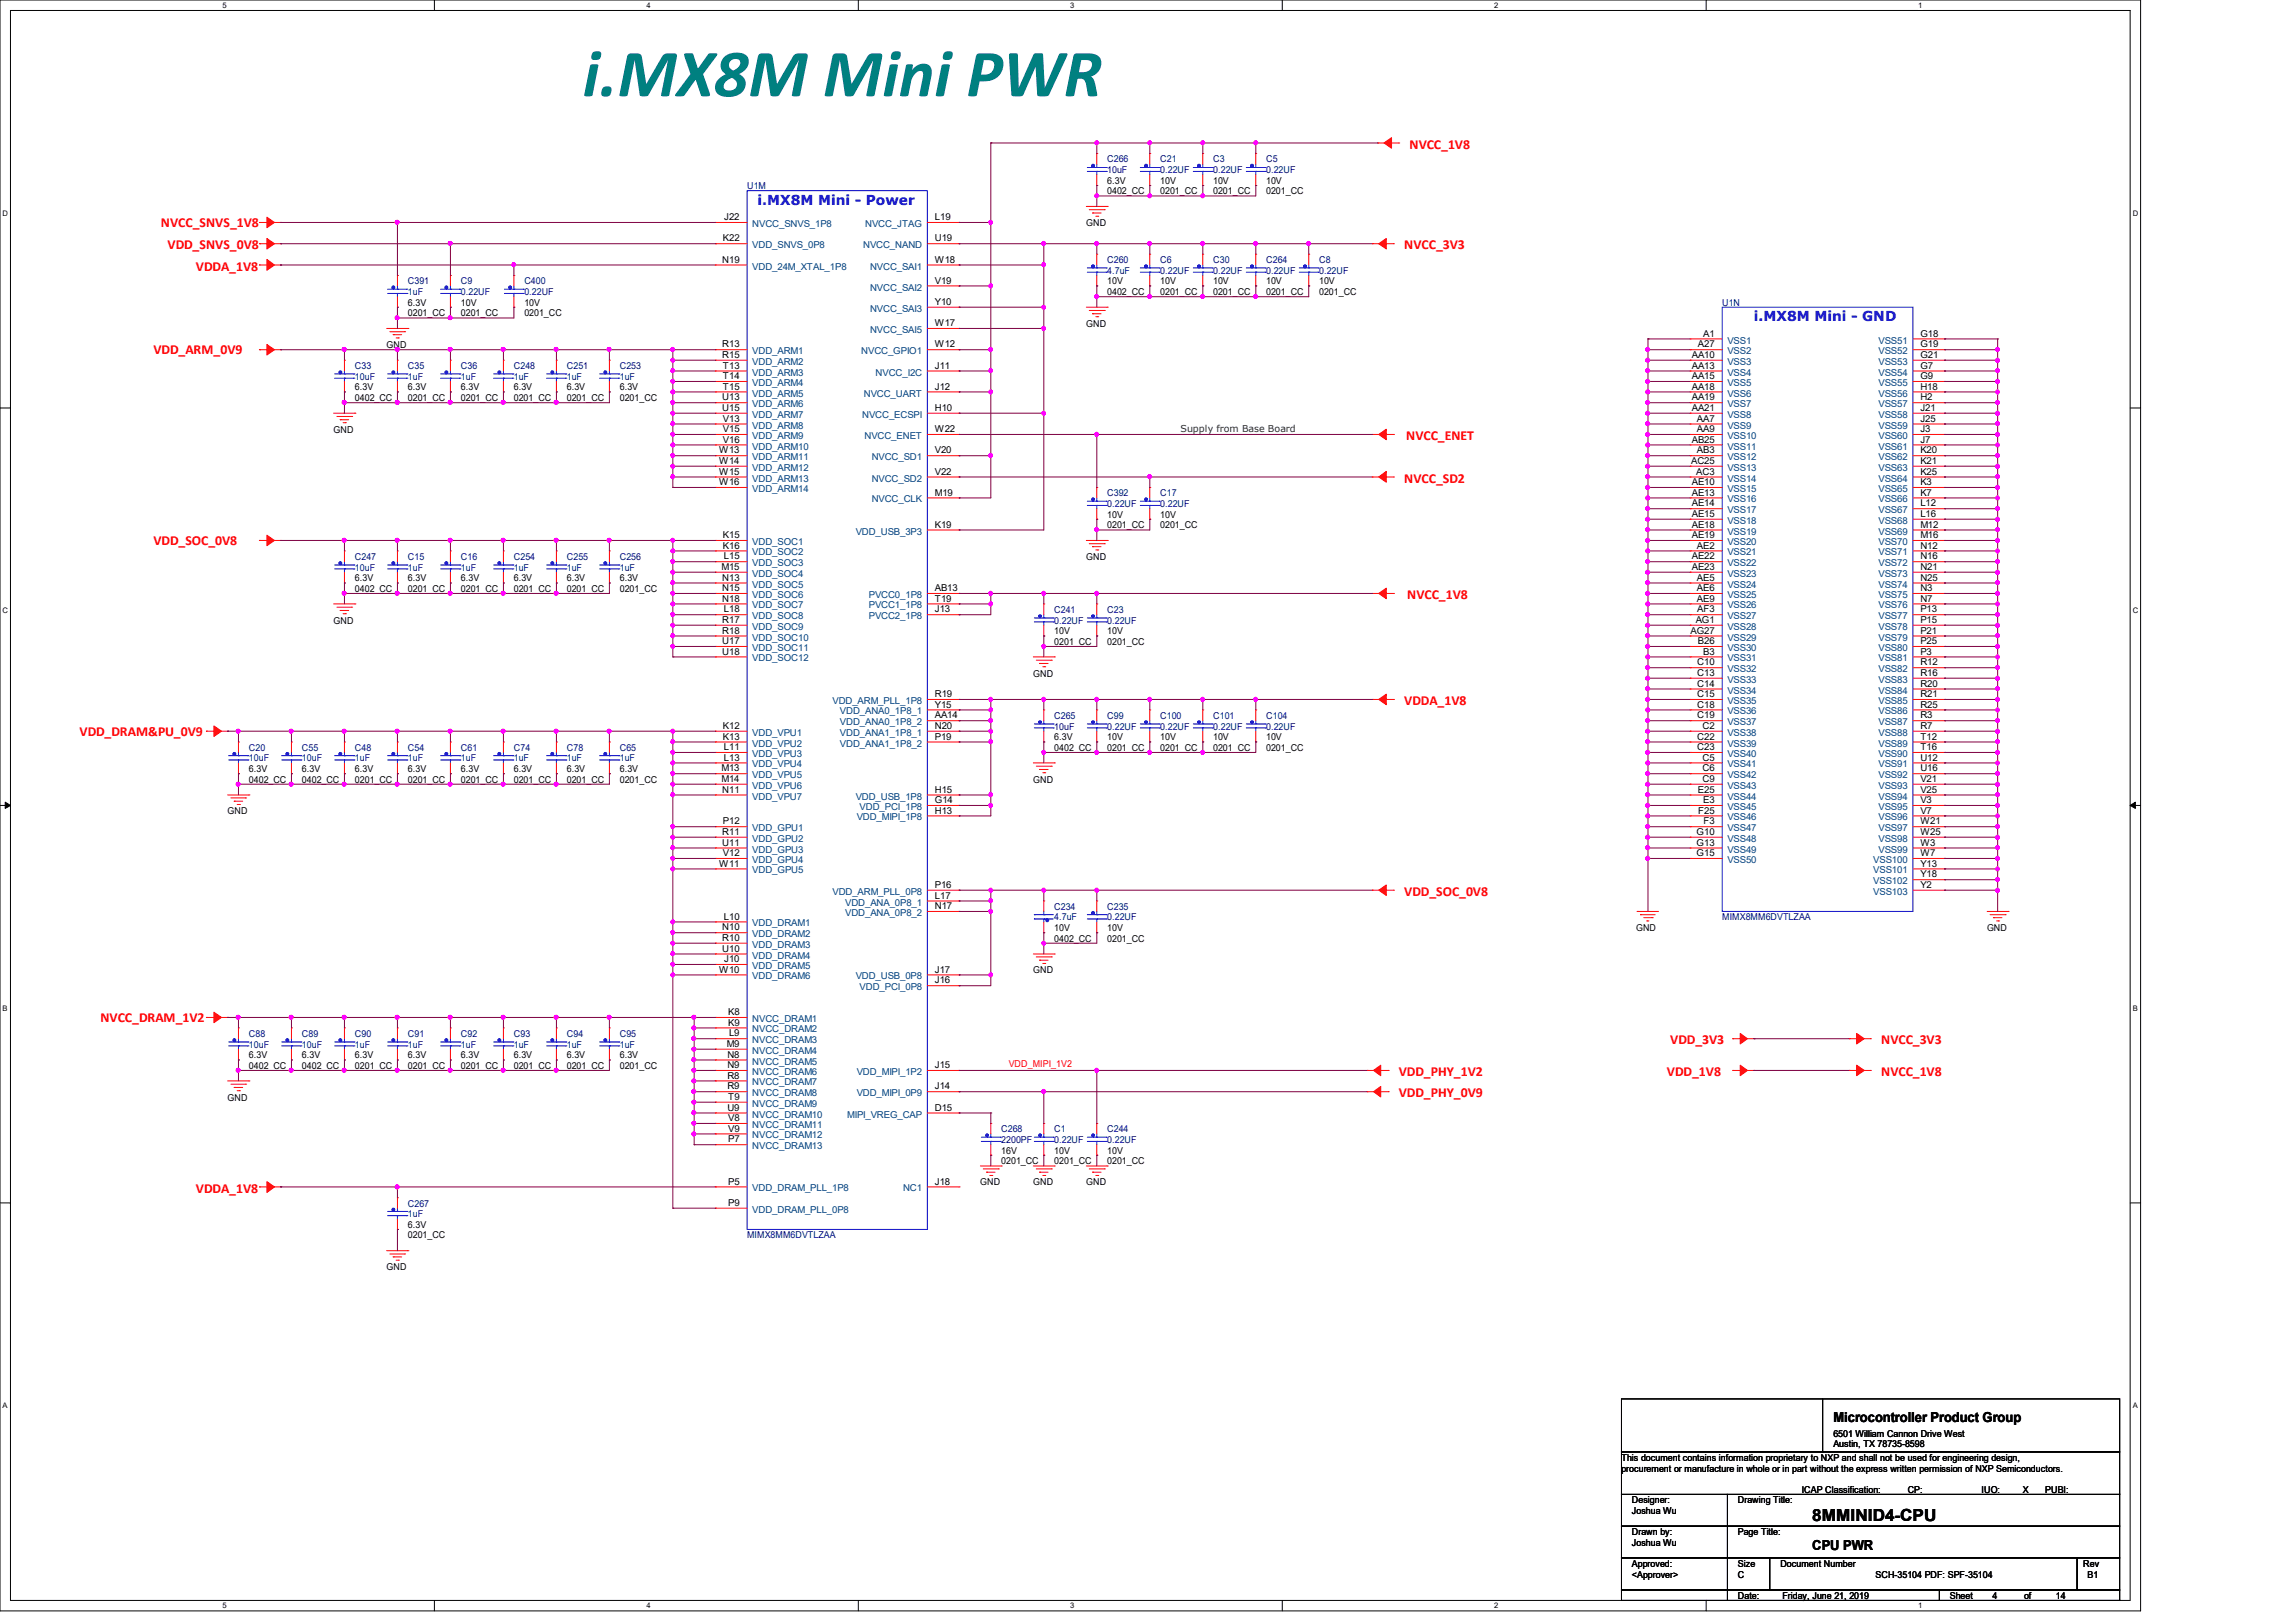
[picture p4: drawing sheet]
<svg xmlns="http://www.w3.org/2000/svg" width="297mm" height="210mm" viewBox="0 0 297 210" stroke-linecap="round" stroke-linejoin="round" font-family="sans-serif">
<defs><g id="words">
<text font-size="8.8" fill="#008080" x="75.4" y="12.4">i.MX8M Mini PWR</text>
<text font-size="2.2" x="234.5" y="196.8">8MMINID4-CPU</text>
<g font-size="1.8" fill="#f00">
<text x="182.4" y="19.2">NVCC_1V8</text>
<text x="20.8" y="29.4">NVCC_SNVS_1V8</text>
<text x="21.7" y="32.3">VDD_SNVS_0V8</text>
<text x="25.4" y="35">VDDA_1V8</text>
<text x="181.7" y="32.3">NVCC_3V3</text>
<text x="19.9" y="45.8">VDD_ARM_0V9</text>
<text x="182" y="56.9">NVCC_ENET</text>
<text x="181.7" y="62.4">NVCC_SD2</text>
<text x="19.9" y="70.5">VDD_SOC_0V8</text>
<text x="182.1" y="77.5">NVCC_1V8</text>
<text x="10.3" y="95.2">VDD_DRAM&amp;PU_0V9</text>
<text x="181.7" y="91.2">VDDA_1V8</text>
<text x="181.7" y="116">VDD_SOC_0V8</text>
<text x="13" y="132.2">NVCC_DRAM_1V2</text>
<text x="216.2" y="135.1">VDD_3V3</text>
<text x="243.5" y="135.1">NVCC_3V3</text>
<text x="181" y="142">VDD_PHY_0V9</text>
<text x="181" y="139.2">VDD_PHY_1V2</text>
<text x="215.7" y="139.2">VDD_1V8</text>
<text x="243.5" y="139.2">NVCC_1V8</text>
<text x="25.4" y="154.3">VDDA_1V8</text>
</g>
<g font-size="1.8" fill="#00f">
<text x="98" y="26.5">i.MX8M Mini - Power</text>
<text x="227" y="41.6">i.MX8M Mini - GND</text>
</g>
<g font-size="1.8">
<text x="237.3" y="184.1">Microcontroller Product Group</text>
<text x="234.5" y="200.5">CPU PWR</text>
</g>
<g font-size="1.2" fill="#000080">
<text x="143.3" y="21">C266</text>
<text x="143.3" y="22.4">10uF</text>
<text x="150.2" y="21">C21</text>
<text x="150.2" y="22.4">0.22UF</text>
<text x="157" y="21">C3</text>
<text x="157" y="22.4">0.22UF</text>
<text x="163.9" y="21">C5</text>
<text x="163.9" y="22.4">0.22UF</text>
<text x="96.7" y="24.4">U1M</text>
<text x="143.3" y="34">C260</text>
<text x="143.3" y="35.4">4.7uF</text>
<text x="150.2" y="34">C6</text>
<text x="150.2" y="35.4">0.22UF</text>
<text x="157" y="34">C30</text>
<text x="157" y="35.4">0.22UF</text>
<text x="163.9" y="34">C264</text>
<text x="163.9" y="35.4">0.22UF</text>
<text x="170.7" y="34">C8</text>
<text x="170.7" y="35.4">0.22UF</text>
<text x="52.8" y="36.8">C391</text>
<text x="52.8" y="38.1">1uF</text>
<text x="59.6" y="36.8">C9</text>
<text x="59.6" y="38.1">0.22UF</text>
<text x="67.9" y="36.8">C400</text>
<text x="67.9" y="38.1">0.22UF</text>
<text x="222.9" y="39.5">U1N</text>
<text x="45.9" y="47.8">C33</text>
<text x="52.8" y="47.8">C35</text>
<text x="59.6" y="47.8">C36</text>
<text x="66.5" y="47.8">C248</text>
<text x="73.4" y="47.8">C251</text>
<text x="80.2" y="47.8">C253</text>
<text x="45.9" y="49.1">10uF</text>
<text x="52.8" y="49.1">1uF</text>
<text x="59.6" y="49.1">1uF</text>
<text x="66.5" y="49.1">1uF</text>
<text x="73.4" y="49.1">1uF</text>
<text x="80.2" y="49.1">1uF</text>
<text x="143.3" y="64.2">C392</text>
<text x="143.3" y="65.6">0.22UF</text>
<text x="150.2" y="64.2">C17</text>
<text x="150.2" y="65.6">0.22UF</text>
<text x="45.9" y="72.4">C247</text>
<text x="45.9" y="73.8">10uF</text>
<text x="52.8" y="72.4">C15</text>
<text x="52.8" y="73.8">1uF</text>
<text x="59.6" y="72.4">C16</text>
<text x="59.6" y="73.8">1uF</text>
<text x="66.5" y="72.4">C254</text>
<text x="66.5" y="73.8">1uF</text>
<text x="73.4" y="72.4">C255</text>
<text x="73.4" y="73.8">1uF</text>
<text x="80.2" y="72.4">C256</text>
<text x="80.2" y="73.8">1uF</text>
<text x="136.4" y="79.3">C241</text>
<text x="136.4" y="80.7">0.22UF</text>
<text x="143.3" y="79.3">C23</text>
<text x="143.3" y="80.7">0.22UF</text>
<text x="136.4" y="93">C265</text>
<text x="136.4" y="94.4">10uF</text>
<text x="143.3" y="93">C99</text>
<text x="143.3" y="94.4">0.22UF</text>
<text x="150.2" y="93">C100</text>
<text x="150.2" y="94.4">0.22UF</text>
<text x="157" y="93">C101</text>
<text x="157" y="94.4">0.22UF</text>
<text x="163.9" y="93">C104</text>
<text x="163.9" y="94.4">0.22UF</text>
<text x="32.2" y="97.2">C20</text>
<text x="32.2" y="98.5">10uF</text>
<text x="39.1" y="97.2">C55</text>
<text x="39.1" y="98.5">10uF</text>
<text x="45.9" y="97.2">C48</text>
<text x="45.9" y="98.5">1uF</text>
<text x="52.8" y="97.2">C54</text>
<text x="52.8" y="98.5">1uF</text>
<text x="59.6" y="97.2">C61</text>
<text x="59.6" y="98.5">1uF</text>
<text x="66.5" y="97.2">C74</text>
<text x="66.5" y="98.5">1uF</text>
<text x="73.4" y="97.2">C78</text>
<text x="73.4" y="98.5">1uF</text>
<text x="80.2" y="97.2">C65</text>
<text x="80.2" y="98.5">1uF</text>
<text x="136.4" y="117.7">C234</text>
<text x="136.4" y="119.1">4.7uF</text>
<text x="143.3" y="117.7">C235</text>
<text x="143.3" y="119.1">0.22UF</text>
<text x="222.9" y="119.1">MIMX8MM6DVTLZAA</text>
<text x="32.2" y="134.2">C88</text>
<text x="32.2" y="135.5">10uF</text>
<text x="39.1" y="134.2">C89</text>
<text x="39.1" y="135.5">10uF</text>
<text x="45.9" y="134.2">C90</text>
<text x="45.9" y="135.5">1uF</text>
<text x="52.8" y="134.2">C91</text>
<text x="52.8" y="135.5">1uF</text>
<text x="59.6" y="134.2">C92</text>
<text x="59.6" y="135.5">1uF</text>
<text x="66.5" y="134.2">C93</text>
<text x="66.5" y="135.5">1uF</text>
<text x="73.4" y="134.2">C94</text>
<text x="73.4" y="135.5">1uF</text>
<text x="80.2" y="134.2">C95</text>
<text x="80.2" y="135.5">1uF</text>
<text x="129.6" y="146.5">C268</text>
<text x="129.6" y="147.9">2200PF</text>
<text x="136.4" y="146.5">C1</text>
<text x="136.4" y="147.9">0.22UF</text>
<text x="143.3" y="146.5">C244</text>
<text x="143.3" y="147.9">0.22UF</text>
<text x="52.8" y="156.1">C267</text>
<text x="52.8" y="157.5">1uF</text>
<text x="96.7" y="160.2">MIMX8MM6DVTLZAA</text>
</g>
<g font-size="1.2">
<text x="143.3" y="23.7">6.3V</text>
<text x="150.2" y="23.7">10V</text>
<text x="157" y="23.7">10V</text>
<text x="163.9" y="23.7">10V</text>
<text x="93.7" y="28.5">J22</text>
<text x="121" y="28.5">L19</text>
<text x="140.6" y="29.3">GND</text>
<text x="143.3" y="25.1">0402_CC</text>
<text x="150.2" y="25.1">0201_CC</text>
<text x="157" y="25.1">0201_CC</text>
<text x="163.9" y="25.1">0201_CC</text>
<text x="93.5" y="34">N19</text>
<text x="93.6" y="31.2">K22</text>
<text x="121" y="34">W18</text>
<text x="121" y="31.2">U19</text>
<text x="52.8" y="39.5">6.3V</text>
<text x="52.8" y="40.9">0201_CC</text>
<text x="59.6" y="39.5">10V</text>
<text x="59.6" y="40.9">0201_CC</text>
<text x="67.9" y="39.5">10V</text>
<text x="67.9" y="40.9">0201_CC</text>
<text x="121" y="36.7">V19</text>
<text x="121" y="39.5">Y10</text>
<text x="143.3" y="36.8">10V</text>
<text x="143.3" y="38.1">0402_CC</text>
<text x="150.2" y="36.8">10V</text>
<text x="150.2" y="38.1">0201_CC</text>
<text x="157" y="36.8">10V</text>
<text x="157" y="38.1">0201_CC</text>
<text x="163.9" y="36.8">10V</text>
<text x="163.9" y="38.1">0201_CC</text>
<text x="170.7" y="36.8">10V</text>
<text x="170.7" y="38.1">0201_CC</text>
<text x="50" y="45">GND</text>
<text x="93.5" y="45">R13</text>
<text x="93.5" y="46.3">R15</text>
<text x="93.6" y="47.7">T13</text>
<text x="121" y="45">W12</text>
<text x="121" y="42.2">W17</text>
<text x="121" y="47.7">J11</text>
<text x="140.6" y="42.3">GND</text>
<text x="218.9" y="47.7">AA13</text>
<text x="218.9" y="46.3">AA10</text>
<text x="219.7" y="45">A27</text>
<text x="220.4" y="43.6">A1</text>
<text x="248.5" y="43.6">G18</text>
<text x="248.5" y="45">G19</text>
<text x="248.5" y="46.3">G21</text>
<text x="248.5" y="47.7">G7</text>
<text x="45.9" y="50.5">6.3V</text>
<text x="45.9" y="51.9">0402_CC</text>
<text x="52.8" y="50.5">6.3V</text>
<text x="52.8" y="51.9">0201_CC</text>
<text x="59.6" y="50.5">6.3V</text>
<text x="59.6" y="51.9">0201_CC</text>
<text x="66.5" y="50.5">6.3V</text>
<text x="66.5" y="51.9">0201_CC</text>
<text x="73.4" y="50.5">6.3V</text>
<text x="73.4" y="51.9">0201_CC</text>
<text x="80.2" y="50.5">6.3V</text>
<text x="80.2" y="51.9">0201_CC</text>
<text x="93.5" y="51.8">U13</text>
<text x="93.5" y="53.2">U15</text>
<text x="93.6" y="50.4">T15</text>
<text x="93.6" y="49.1">T14</text>
<text x="121" y="53.2">H10</text>
<text x="121" y="50.4">J12</text>
<text x="218.9" y="53.2">AA21</text>
<text x="218.9" y="51.8">AA19</text>
<text x="218.9" y="50.4">AA18</text>
<text x="218.9" y="49.1">AA15</text>
<text x="248.5" y="49.1">G9</text>
<text x="248.5" y="50.4">H18</text>
<text x="248.5" y="51.8">H2</text>
<text x="248.5" y="53.2">J21</text>
<text x="43.2" y="56">GND</text>
<text x="93.1" y="58.7">W13</text>
<text x="93.6" y="57.3">V16</text>
<text x="93.6" y="54.6">V13</text>
<text x="93.6" y="55.9">V15</text>
<text x="121" y="55.9">W22</text>
<text x="121" y="58.7">V20</text>
<text x="218.9" y="57.3">AB25</text>
<text x="219.6" y="58.7">AB3</text>
<text x="219.6" y="55.9">AA9</text>
<text x="219.6" y="54.6">AA7</text>
<text x="248.5" y="54.6">J25</text>
<text x="248.5" y="55.9">J3</text>
<text x="248.5" y="57.3">J7</text>
<text x="248.5" y="58.7">K20</text>
<text x="93.1" y="61.4">W15</text>
<text x="93.1" y="60">W14</text>
<text x="93.1" y="62.8">W16</text>
<text x="121" y="61.4">V22</text>
<text x="121" y="64.1">M19</text>
<text x="218.9" y="60">AC25</text>
<text x="218.9" y="65.5">AE14</text>
<text x="218.9" y="64.1">AE13</text>
<text x="218.9" y="62.8">AE10</text>
<text x="219.5" y="61.4">AC3</text>
<text x="248.5" y="61.4">K25</text>
<text x="248.5" y="62.8">K3</text>
<text x="248.5" y="64.1">K7</text>
<text x="248.5" y="65.5">L12</text>
<text x="248.5" y="60">K21</text>
<text x="93.6" y="69.6">K15</text>
<text x="93.6" y="71">K16</text>
<text x="121" y="68.3">K19</text>
<text x="143.3" y="67">10V</text>
<text x="143.3" y="68.3">0201_CC</text>
<text x="150.2" y="67">10V</text>
<text x="150.2" y="68.3">0201_CC</text>
<text x="218.9" y="69.6">AE19</text>
<text x="218.9" y="68.3">AE18</text>
<text x="218.9" y="66.9">AE15</text>
<text x="219.6" y="71">AE2</text>
<text x="248.5" y="66.9">L16</text>
<text x="248.5" y="71">N12</text>
<text x="248.5" y="68.3">M12</text>
<text x="248.5" y="69.6">M16</text>
<text x="45.9" y="75.2">6.3V</text>
<text x="45.9" y="76.6">0402_CC</text>
<text x="52.8" y="75.2">6.3V</text>
<text x="52.8" y="76.6">0201_CC</text>
<text x="59.6" y="75.2">6.3V</text>
<text x="59.6" y="76.6">0201_CC</text>
<text x="66.5" y="75.2">6.3V</text>
<text x="66.5" y="76.6">0201_CC</text>
<text x="73.4" y="75.2">6.3V</text>
<text x="73.4" y="76.6">0201_CC</text>
<text x="80.2" y="75.2">6.3V</text>
<text x="80.2" y="76.6">0201_CC</text>
<text x="93.4" y="73.7">M15</text>
<text x="93.5" y="76.5">N15</text>
<text x="93.5" y="75.1">N13</text>
<text x="93.5" y="77.9">N18</text>
<text x="93.7" y="72.4">L15</text>
<text x="121" y="76.5">AB13</text>
<text x="121" y="77.9">T19</text>
<text x="140.6" y="72.4">GND</text>
<text x="218.9" y="73.7">AE23</text>
<text x="218.9" y="72.4">AE22</text>
<text x="219.6" y="77.9">AE9</text>
<text x="219.6" y="75.1">AE5</text>
<text x="219.6" y="76.5">AE6</text>
<text x="248.5" y="72.4">N16</text>
<text x="248.5" y="73.7">N21</text>
<text x="248.5" y="75.1">N25</text>
<text x="248.5" y="76.5">N3</text>
<text x="248.5" y="77.9">N7</text>
<text x="43.2" y="80.7">GND</text>
<text x="93.5" y="82">R18</text>
<text x="93.5" y="80.6">R17</text>
<text x="93.5" y="83.4">U17</text>
<text x="93.7" y="79.2">L18</text>
<text x="121" y="79.2">J13</text>
<text x="136.4" y="82">10V</text>
<text x="136.4" y="83.4">0201_CC</text>
<text x="143.3" y="82">10V</text>
<text x="143.3" y="83.4">0201_CC</text>
<text x="218.8" y="82">AG27</text>
<text x="219.4" y="80.6">AG1</text>
<text x="219.7" y="79.2">AF3</text>
<text x="219.7" y="83.4">B26</text>
<text x="248.5" y="79.2">P13</text>
<text x="248.5" y="80.6">P15</text>
<text x="248.5" y="82">P21</text>
<text x="248.5" y="83.4">P25</text>
<text x="93.5" y="84.7">U18</text>
<text x="133.7" y="87.5">GND</text>
<text x="219.7" y="87.5">C13</text>
<text x="219.7" y="86.1">C10</text>
<text x="219.7" y="88.9">C14</text>
<text x="220.4" y="84.7">B3</text>
<text x="248.5" y="84.7">P3</text>
<text x="248.5" y="86.1">R12</text>
<text x="248.5" y="87.5">R16</text>
<text x="248.5" y="88.9">R20</text>
<text x="93.6" y="94.3">K12</text>
<text x="93.6" y="95.7">K13</text>
<text x="121" y="95.7">P19</text>
<text x="121" y="91.6">Y15</text>
<text x="121" y="94.3">N20</text>
<text x="121" y="93">AA14</text>
<text x="121" y="90.2">R19</text>
<text x="136.4" y="95.8">6.3V</text>
<text x="143.3" y="95.8">10V</text>
<text x="150.2" y="95.8">10V</text>
<text x="157" y="95.8">10V</text>
<text x="163.9" y="95.8">10V</text>
<text x="219.7" y="95.7">C22</text>
<text x="219.7" y="93">C19</text>
<text x="219.7" y="91.6">C18</text>
<text x="219.7" y="90.2">C15</text>
<text x="220.3" y="94.3">C2</text>
<text x="248.5" y="94.3">R7</text>
<text x="248.5" y="95.7">T12</text>
<text x="248.5" y="90.2">R21</text>
<text x="248.5" y="91.6">R25</text>
<text x="248.5" y="93">R3</text>
<text x="32.2" y="99.9">6.3V</text>
<text x="32.2" y="101.3">0402_CC</text>
<text x="39.1" y="99.9">6.3V</text>
<text x="39.1" y="101.3">0402_CC</text>
<text x="45.9" y="99.9">6.3V</text>
<text x="45.9" y="101.3">0201_CC</text>
<text x="52.8" y="99.9">6.3V</text>
<text x="52.8" y="101.3">0201_CC</text>
<text x="59.6" y="99.9">6.3V</text>
<text x="59.6" y="101.3">0201_CC</text>
<text x="66.5" y="99.9">6.3V</text>
<text x="66.5" y="101.3">0201_CC</text>
<text x="73.4" y="99.9">6.3V</text>
<text x="73.4" y="101.3">0201_CC</text>
<text x="80.2" y="99.9">6.3V</text>
<text x="80.2" y="101.3">0201_CC</text>
<text x="93.4" y="99.8">M13</text>
<text x="93.4" y="101.2">M14</text>
<text x="93.7" y="97.1">L11</text>
<text x="93.7" y="98.4">L13</text>
<text x="133.7" y="101.3">GND</text>
<text x="136.4" y="97.2">0402_CC</text>
<text x="143.3" y="97.2">0201_CC</text>
<text x="150.2" y="97.2">0201_CC</text>
<text x="157" y="97.2">0201_CC</text>
<text x="163.9" y="97.2">0201_CC</text>
<text x="219.7" y="97.1">C23</text>
<text x="220.3" y="101.2">C9</text>
<text x="220.3" y="99.8">C6</text>
<text x="220.3" y="98.4">C5</text>
<text x="248.5" y="97.1">T16</text>
<text x="248.5" y="98.4">U12</text>
<text x="248.5" y="99.8">U16</text>
<text x="248.5" y="101.2">V21</text>
<text x="29.5" y="105.4">GND</text>
<text x="93.5" y="102.6">N11</text>
<text x="93.6" y="106.7">P12</text>
<text x="121" y="102.6">H15</text>
<text x="121" y="103.9">G14</text>
<text x="121" y="105.3">H13</text>
<text x="219.7" y="102.6">E25</text>
<text x="219.8" y="105.3">F25</text>
<text x="220.4" y="103.9">E3</text>
<text x="220.5" y="106.7">F3</text>
<text x="248.5" y="106.7">W21</text>
<text x="248.5" y="102.6">V25</text>
<text x="248.5" y="103.9">V3</text>
<text x="248.5" y="105.3">V7</text>
<text x="93.1" y="112.1">W11</text>
<text x="93.5" y="108">R11</text>
<text x="93.5" y="109.4">U11</text>
<text x="93.6" y="110.8">V12</text>
<text x="219.6" y="110.8">G15</text>
<text x="219.6" y="109.4">G13</text>
<text x="219.6" y="108">G10</text>
<text x="248.5" y="108">W25</text>
<text x="248.5" y="109.4">W3</text>
<text x="248.5" y="110.8">W7</text>
<text x="248.5" y="112.1">Y13</text>
<text x="248.5" y="113.5">Y18</text>
<text x="93.7" y="119">L10</text>
<text x="121" y="117.6">N17</text>
<text x="121" y="116.3">L17</text>
<text x="121" y="114.9">P16</text>
<text x="248.5" y="114.9">Y2</text>
<text x="93.1" y="125.9">W10</text>
<text x="93.5" y="120.4">N10</text>
<text x="93.5" y="121.7">R10</text>
<text x="93.5" y="123.1">U10</text>
<text x="93.7" y="124.5">J10</text>
<text x="121" y="125.9">J17</text>
<text x="133.7" y="125.9">GND</text>
<text x="136.4" y="120.4">10V</text>
<text x="136.4" y="121.8">0402_CC</text>
<text x="143.3" y="120.4">10V</text>
<text x="143.3" y="121.8">0201_CC</text>
<text x="211.7" y="120.4">GND</text>
<text x="257.2" y="120.4">GND</text>
<text x="94.2" y="131.4">K8</text>
<text x="121" y="127.3">J16</text>
<text x="32.2" y="136.9">6.3V</text>
<text x="39.1" y="136.9">6.3V</text>
<text x="45.9" y="136.9">6.3V</text>
<text x="52.8" y="136.9">6.3V</text>
<text x="59.6" y="136.9">6.3V</text>
<text x="66.5" y="136.9">6.3V</text>
<text x="73.4" y="136.9">6.3V</text>
<text x="80.2" y="136.9">6.3V</text>
<text x="94.1" y="135.5">M9</text>
<text x="94.1" y="136.9">N8</text>
<text x="94.2" y="132.7">K9</text>
<text x="94.4" y="134.1">L9</text>
<text x="29.5" y="142.4">GND</text>
<text x="32.2" y="138.3">0402_CC</text>
<text x="39.1" y="138.3">0402_CC</text>
<text x="45.9" y="138.3">0201_CC</text>
<text x="52.8" y="138.3">0201_CC</text>
<text x="59.6" y="138.3">0201_CC</text>
<text x="66.5" y="138.3">0201_CC</text>
<text x="73.4" y="138.3">0201_CC</text>
<text x="80.2" y="138.3">0201_CC</text>
<text x="94.1" y="141">R9</text>
<text x="94.1" y="139.6">R8</text>
<text x="94.1" y="138.2">N9</text>
<text x="94.1" y="143.7">U9</text>
<text x="94.2" y="142.3">T9</text>
<text x="121" y="138.2">J15</text>
<text x="121" y="141">J14</text>
<text x="121" y="143.7">D15</text>
<text x="94.2" y="146.4">V9</text>
<text x="94.2" y="145.1">V8</text>
<text x="94.2" y="147.8">P7</text>
<text x="129.6" y="149.3">16V</text>
<text x="136.4" y="149.3">10V</text>
<text x="143.3" y="149.3">10V</text>
<text x="94.2" y="153.3">P5</text>
<text x="121" y="153.3">J18</text>
<text x="126.9" y="153.4">GND</text>
<text x="129.6" y="150.6">0201_CC</text>
<text x="133.7" y="153.4">GND</text>
<text x="136.4" y="150.6">0201_CC</text>
<text x="140.6" y="153.4">GND</text>
<text x="143.3" y="150.6">0201_CC</text>
<text x="52.8" y="158.9">6.3V</text>
<text x="52.8" y="160.2">0201_CC</text>
<text x="94.2" y="156">P9</text>
<text x="50" y="164.3">GND</text>
<text x="209.8" y="189">This document contains information proprietary to NXP and shall not be used for engineering design,</text>
<text x="209.8" y="190.4">procurement or manufacture in whole or in part without the express written permission of NXP Semiconductors.</text>
<text x="237.3" y="186">6501 William Cannon Drive West</text>
<text x="237.3" y="187.3">Austin, TX 78735-8598</text>
<text x="211.2" y="194.5">Designer:</text>
<text x="211.2" y="195.9">Joshua Wu</text>
<text x="224.9" y="194.5">Drawing Title:</text>
<text x="233.2" y="193.2">ICAP Classification:</text>
<text x="246.9" y="193.2">CP:</text>
<text x="250.3" y="193.2">___</text>
<text x="256.4" y="193.2">IUO:</text>
<text x="261.1" y="193.2">_X_</text>
<text x="264.7" y="193.2">PUBI:</text>
<text x="268.8" y="193.2">___</text>
<text x="211.2" y="198.6">Drawn by:</text>
<text x="211.2" y="202.7">Approved:</text>
<text x="211.2" y="200">Joshua Wu</text>
<text x="224.9" y="202.7">Size</text>
<text x="224.9" y="198.6">Page Title:</text>
<text x="230.4" y="202.7">Document Number</text>
<text x="269.6" y="202.7">Rev</text>
<text x="211.2" y="204.1">&lt;Approver&gt;</text>
<text x="224.9" y="206.9">Date:</text>
<text x="224.9" y="204.1">C</text>
<text x="230.7" y="206.9">Friday, June 21, 2019</text>
<text x="242.7" y="204.1">SCH-35104 PDF: SPF-35104</text>
<text x="252.3" y="206.9">Sheet</text>
<text x="257.8" y="206.9">4</text>
<text x="262" y="206.9">of</text>
<text x="266.1" y="206.9">14</text>
<text x="270.2" y="204.1">B1</text>
</g>
<g font-size="1.2" fill="#004080">
<text x="97.4" y="29.4">NVCC_SNVS_1P8</text>
<text x="112" y="29.4">NVCC_JTAG</text>
<text x="97.4" y="32.1">VDD_SNVS_0P8</text>
<text x="97.4" y="34.9">VDD_24M_XTAL_1P8</text>
<text x="111.7" y="32.1">NVCC_NAND</text>
<text x="112.6" y="34.9">NVCC_SAI1</text>
<text x="112.6" y="37.6">NVCC_SAI2</text>
<text x="112.6" y="40.3">NVCC_SAI3</text>
<text x="97.4" y="45.8">VDD_ARM1</text>
<text x="97.4" y="47.2">VDD_ARM2</text>
<text x="111.5" y="45.8">NVCC_GPIO1</text>
<text x="112.6" y="43.1">NVCC_SAI5</text>
<text x="223.6" y="47.2">VSS3</text>
<text x="223.6" y="45.8">VSS2</text>
<text x="223.6" y="44.4">VSS1</text>
<text x="243.1" y="44.4">VSS51</text>
<text x="243.1" y="45.8">VSS52</text>
<text x="243.1" y="47.2">VSS53</text>
<text x="97.4" y="51.3">VDD_ARM5</text>
<text x="97.4" y="48.6">VDD_ARM3</text>
<text x="97.4" y="50">VDD_ARM4</text>
<text x="97.4" y="52.7">VDD_ARM6</text>
<text x="111.8" y="51.3">NVCC_UART</text>
<text x="113.3" y="48.6">NVCC_I2C</text>
<text x="223.6" y="52.7">VSS7</text>
<text x="223.6" y="51.3">VSS6</text>
<text x="223.6" y="50">VSS5</text>
<text x="223.6" y="48.6">VSS4</text>
<text x="243.1" y="48.6">VSS54</text>
<text x="243.1" y="50">VSS55</text>
<text x="243.1" y="51.3">VSS56</text>
<text x="243.1" y="52.7">VSS57</text>
<text x="97.4" y="58.2">VDD_ARM10</text>
<text x="97.4" y="59.6">VDD_ARM11</text>
<text x="97.4" y="55.5">VDD_ARM8</text>
<text x="97.4" y="54.1">VDD_ARM7</text>
<text x="97.4" y="56.8">VDD_ARM9</text>
<text x="111.6" y="54.1">NVCC_ECSPI</text>
<text x="111.9" y="56.8">NVCC_ENET</text>
<text x="112.8" y="59.6">NVCC_SD1</text>
<text x="223.6" y="59.6">VSS12</text>
<text x="223.6" y="58.2">VSS11</text>
<text x="223.6" y="56.8">VSS10</text>
<text x="223.6" y="55.5">VSS9</text>
<text x="223.6" y="54.1">VSS8</text>
<text x="243.1" y="54.1">VSS58</text>
<text x="243.1" y="55.5">VSS59</text>
<text x="243.1" y="56.8">VSS60</text>
<text x="243.1" y="58.2">VSS61</text>
<text x="243.1" y="59.6">VSS62</text>
<text x="97.4" y="62.3">VDD_ARM13</text>
<text x="97.4" y="60.9">VDD_ARM12</text>
<text x="97.4" y="63.7">VDD_ARM14</text>
<text x="112.8" y="62.3">NVCC_SD2</text>
<text x="112.8" y="65">NVCC_CLK</text>
<text x="223.6" y="65">VSS16</text>
<text x="223.6" y="63.7">VSS15</text>
<text x="223.6" y="62.3">VSS14</text>
<text x="223.6" y="60.9">VSS13</text>
<text x="243.1" y="62.3">VSS64</text>
<text x="243.1" y="63.7">VSS65</text>
<text x="243.1" y="65">VSS66</text>
<text x="243.1" y="60.9">VSS63</text>
<text x="97.4" y="70.5">VDD_SOC1</text>
<text x="97.4" y="71.9">VDD_SOC2</text>
<text x="110.7" y="69.2">VDD_USB_3P3</text>
<text x="223.6" y="71.9">VSS21</text>
<text x="223.6" y="70.5">VSS20</text>
<text x="223.6" y="69.2">VSS19</text>
<text x="223.6" y="67.8">VSS18</text>
<text x="223.6" y="66.4">VSS17</text>
<text x="243.1" y="66.4">VSS67</text>
<text x="243.1" y="67.8">VSS68</text>
<text x="243.1" y="71.9">VSS71</text>
<text x="243.1" y="69.2">VSS69</text>
<text x="243.1" y="70.5">VSS70</text>
<text x="97.4" y="73.3">VDD_SOC3</text>
<text x="97.4" y="74.6">VDD_SOC4</text>
<text x="97.4" y="77.4">VDD_SOC6</text>
<text x="97.4" y="76">VDD_SOC5</text>
<text x="112.4" y="77.4">PVCC0_1P8</text>
<text x="223.6" y="76">VSS24</text>
<text x="223.6" y="74.6">VSS23</text>
<text x="223.6" y="73.3">VSS22</text>
<text x="223.6" y="77.4">VSS25</text>
<text x="243.1" y="73.3">VSS72</text>
<text x="243.1" y="74.6">VSS73</text>
<text x="243.1" y="76">VSS74</text>
<text x="243.1" y="77.4">VSS75</text>
<text x="97.4" y="82.9">VDD_SOC10</text>
<text x="97.4" y="81.5">VDD_SOC9</text>
<text x="97.4" y="80.1">VDD_SOC8</text>
<text x="97.4" y="78.7">VDD_SOC7</text>
<text x="112.4" y="80.1">PVCC2_1P8</text>
<text x="112.4" y="78.7">PVCC1_1P8</text>
<text x="223.6" y="81.5">VSS28</text>
<text x="223.6" y="80.1">VSS27</text>
<text x="223.6" y="78.7">VSS26</text>
<text x="223.6" y="82.9">VSS29</text>
<text x="243.1" y="78.7">VSS76</text>
<text x="243.1" y="80.1">VSS77</text>
<text x="243.1" y="81.5">VSS78</text>
<text x="243.1" y="82.9">VSS79</text>
<text x="97.4" y="84.2">VDD_SOC11</text>
<text x="97.4" y="85.6">VDD_SOC12</text>
<text x="223.6" y="88.3">VSS33</text>
<text x="223.6" y="87">VSS32</text>
<text x="223.6" y="85.6">VSS31</text>
<text x="223.6" y="84.2">VSS30</text>
<text x="223.6" y="89.7">VSS34</text>
<text x="243.1" y="84.2">VSS80</text>
<text x="243.1" y="85.6">VSS81</text>
<text x="243.1" y="87">VSS82</text>
<text x="243.1" y="88.3">VSS83</text>
<text x="243.1" y="89.7">VSS84</text>
<text x="97.4" y="95.2">VDD_VPU1</text>
<text x="107.7" y="91.1">VDD_ARM_PLL_1P8</text>
<text x="108.7" y="92.5">VDD_ANA0_1P8_1</text>
<text x="108.7" y="95.2">VDD_ANA1_1P8_1</text>
<text x="108.7" y="93.9">VDD_ANA0_1P8_2</text>
<text x="223.6" y="95.2">VSS38</text>
<text x="223.6" y="93.9">VSS37</text>
<text x="223.6" y="92.5">VSS36</text>
<text x="223.6" y="91.1">VSS35</text>
<text x="243.1" y="95.2">VSS88</text>
<text x="243.1" y="91.1">VSS85</text>
<text x="243.1" y="92.5">VSS86</text>
<text x="243.1" y="93.9">VSS87</text>
<text x="97.4" y="96.6">VDD_VPU2</text>
<text x="97.4" y="98">VDD_VPU3</text>
<text x="97.4" y="99.3">VDD_VPU4</text>
<text x="97.4" y="100.7">VDD_VPU5</text>
<text x="108.7" y="96.6">VDD_ANA1_1P8_2</text>
<text x="223.6" y="100.7">VSS42</text>
<text x="223.6" y="99.3">VSS41</text>
<text x="223.6" y="98">VSS40</text>
<text x="223.6" y="96.6">VSS39</text>
<text x="243.1" y="96.6">VSS89</text>
<text x="243.1" y="98">VSS90</text>
<text x="243.1" y="99.3">VSS91</text>
<text x="243.1" y="100.7">VSS92</text>
<text x="97.4" y="107.6">VDD_GPU1</text>
<text x="97.4" y="102.1">VDD_VPU6</text>
<text x="97.4" y="103.5">VDD_VPU7</text>
<text x="110.7" y="103.5">VDD_USB_1P8</text>
<text x="110.9" y="106.2">VDD_MIPI_1P8</text>
<text x="111.2" y="104.8">VDD_PCI_1P8</text>
<text x="223.6" y="107.6">VSS47</text>
<text x="223.6" y="106.2">VSS46</text>
<text x="223.6" y="104.8">VSS45</text>
<text x="223.6" y="103.5">VSS44</text>
<text x="223.6" y="102.1">VSS43</text>
<text x="243.1" y="107.6">VSS97</text>
<text x="243.1" y="102.1">VSS93</text>
<text x="243.1" y="103.5">VSS94</text>
<text x="243.1" y="104.8">VSS95</text>
<text x="243.1" y="106.2">VSS96</text>
<text x="97.4" y="108.9">VDD_GPU2</text>
<text x="97.4" y="110.3">VDD_GPU3</text>
<text x="97.4" y="111.7">VDD_GPU4</text>
<text x="97.4" y="113">VDD_GPU5</text>
<text x="223.6" y="111.7">VSS50</text>
<text x="223.6" y="110.3">VSS49</text>
<text x="223.6" y="108.9">VSS48</text>
<text x="242.4" y="111.7">VSS100</text>
<text x="242.4" y="113">VSS101</text>
<text x="243.1" y="108.9">VSS98</text>
<text x="243.1" y="110.3">VSS99</text>
<text x="97.4" y="119.9">VDD_DRAM1</text>
<text x="107.7" y="115.8">VDD_ARM_PLL_0P8</text>
<text x="109.4" y="118.5">VDD_ANA_0P8_2</text>
<text x="109.4" y="117.2">VDD_ANA_0P8_1</text>
<text x="242.4" y="114.4">VSS102</text>
<text x="242.4" y="115.8">VSS103</text>
<text x="97.4" y="121.3">VDD_DRAM2</text>
<text x="97.4" y="122.6">VDD_DRAM3</text>
<text x="97.4" y="124">VDD_DRAM4</text>
<text x="97.4" y="125.4">VDD_DRAM5</text>
<text x="97.4" y="126.7">VDD_DRAM6</text>
<text x="110.7" y="126.7">VDD_USB_0P8</text>
<text x="111.2" y="128.1">VDD_PCI_0P8</text>
<text x="97.4" y="137.8">NVCC_DRAM5</text>
<text x="97.4" y="132.2">NVCC_DRAM1</text>
<text x="97.4" y="135">NVCC_DRAM3</text>
<text x="97.4" y="136.4">NVCC_DRAM4</text>
<text x="97.4" y="133.6">NVCC_DRAM2</text>
<text x="97.4" y="143.2">NVCC_DRAM9</text>
<text x="97.4" y="141.9">NVCC_DRAM8</text>
<text x="97.4" y="140.5">NVCC_DRAM7</text>
<text x="97.4" y="139.1">NVCC_DRAM6</text>
<text x="110.9" y="139.1">VDD_MIPI_1P2</text>
<text x="110.9" y="141.9">VDD_MIPI_0P9</text>
<text x="97.4" y="144.6">NVCC_DRAM10</text>
<text x="97.4" y="147.3">NVCC_DRAM12</text>
<text x="97.4" y="146">NVCC_DRAM11</text>
<text x="97.4" y="148.7">NVCC_DRAM13</text>
<text x="109.6" y="144.6">MIPI_VREG_CAP</text>
<text x="97.4" y="154.2">VDD_DRAM_PLL_1P8</text>
<text x="116.9" y="154.2">NC1</text>
<text x="97.4" y="156.9">VDD_DRAM_PLL_0P8</text>
</g>
<text font-size="1.2" fill="#008000" x="152.8" y="55.9">Supply from Base Board</text>
<text font-size="1.2" fill="#f00" x="130.6" y="138">VDD_MIPI_1V2</text>
<g font-size="1">
<text x="28.8" y="1">5</text>
<text x="83.7" y="1">4</text>
<text x="138.5" y="1">3</text>
<text x="193.4" y="1">2</text>
<text x="248.2" y="1">1</text>
<text x=".3" y="27.9">D</text>
<text x="276" y="27.9">D</text>
<text x=".3" y="79.4">C</text>
<text x="276" y="79.4">C</text>
<text x=".3" y="130.8">B</text>
<text x="276" y="130.8">B</text>
<text x=".3" y="182.2">A</text>
<text x="276" y="182.2">A</text>
<text x="28.8" y="208.1">5</text>
<text x="83.7" y="208.1">4</text>
<text x="138.5" y="208.1">3</text>
<text x="193.4" y="208.1">2</text>
<text x="248.2" y="208.1">1</text>
</g>
</g></defs>
<path d="M0 0h277v208.4h-277zM1.4 1.4h274.3v205.7h-274.3z" fill="none" stroke="#000" stroke-width=".13"/>
<g fill="#fff">
<path d="M28.8 .1h.5v1.1h-.5z"/>
<path d="M28.8 207.2h.5v1.1h-.5z"/>
</g>
<path d="M56.2 0v1.4M56.2 207.1v1.3" fill="none" stroke="#000" stroke-width=".13"/>
<g fill="#fff">
<path d="M83.7 .1h.5v1.1h-.5z"/>
<path d="M83.7 207.2h.5v1.1h-.5z"/>
</g>
<path d="M111.1 0v1.4M111.1 207.1v1.3" fill="none" stroke="#000" stroke-width=".13"/>
<g fill="#fff">
<path d="M138.5 .1h.6v1.1h-.6z"/>
<path d="M138.5 207.2h.6v1.1h-.6z"/>
</g>
<path d="M165.9 0v1.4M165.9 207.1v1.3" fill="none" stroke="#000" stroke-width=".13"/>
<g fill="#fff">
<path d="M193.4 .1h.5v1.1h-.5z"/>
<path d="M193.4 207.2h.5v1.1h-.5z"/>
</g>
<path d="M220.8 0v1.4M220.8 207.1v1.3" fill="none" stroke="#000" stroke-width=".13"/>
<g fill="#fff">
<path d="M248.2 .1h.6v1.1h-.6z"/>
<path d="M248.2 207.2h.6v1.1h-.6z"/>
<path d="M.3 27.1h.8v1.1h-.8z"/>
<path d="M276 27.1h.7v1.1h-.7z"/>
<path d="M.3 78.5h.8v1.1h-.8z"/>
<path d="M276 78.5h.7v1.1h-.7z"/>
</g>
<path d="M0 52.8h1.4M275.7 52.8h1.3" fill="none" stroke="#000" stroke-width=".13"/>
<g fill="#fff">
<path d="M.3 129.9h.7v1.1h-.7z"/>
<path d="M276 129.9h.6v1.1h-.6z"/>
</g>
<path d="M0 104.2h1.4M275.7 104.2h1.3" fill="none" stroke="#000" stroke-width=".13"/>
<path d="M.7 103.8l.7 .4-.7 .4zM275.7 104.2l.7-.4v.8z" fill="#000" stroke="#000" stroke-width=".13"/>
<g fill="#fff">
<path d="M.3 181.4h.7v1.1h-.7z"/>
<path d="M276 181.4h.6v1.1h-.6z"/>
</g>
<g fill="none" stroke="#000" stroke-width=".13">
<path d="M0 155.7h1.4M275.7 155.7h1.3M209.8 193.4h13.8v4.1h-13.8zM209.8 197.5h13.8v4.1h-13.8zM209.8 187.9h64.5v5.5h-64.5zM209.8 181h64.5v6.9h-64.5zM223.6 193.4h50.7v4.1h-50.7zM223.6 197.5h50.7v4.1h-50.7zM235.9 187.9h.1M235.9 181v6.9M209.8 201.6h13.8v4.1h-13.8zM209.8 205.7h13.8v1.4h-13.8z"/>
<path d="M223.6 201.6h5.4v4.1h-5.4zM223.6 205.7h27.4v1.4h-27.4zM229 201.6h39.8v4.1h-39.8zM251 205.7h23.3v1.4h-23.3zM268.8 201.6h5.5v4.1h-5.5z"/>
</g>
<g fill="none" stroke="#f00" stroke-width=".13">
<path d="M141.9 19.9h.1M141.9 19.9v1.4M148.8 19.9h.1M148.8 19.9v1.4M155.7 19.9h.1M155.7 19.9v1.4M162.5 19.9h.1M162.5 19.9v1.4M178.3 18.5h.1M178.3 18.5h.9M179.5 18.5h1.5M181 18.5h.1"/>
<path d="M33.6 28.8h.1M33.6 31.5h.1M33.6 34.3h.1M33.6 28.8h1.5M33.6 31.5h1.5M33.6 34.3h1.5M35.4 28.8h.9M35.4 31.5h.9M35.4 34.3h.9M36.3 28.8h.1M36.3 31.5h.1M36.3 34.3h.1"/>
<path d="M51.4 35.6h.1M51.4 39.8h.1M51.4 35.6v1.4M51.4 38.4v1.4M58.3 35.6h.1M58.3 39.8h.1M58.3 35.6v1.4M58.3 38.4v1.4M66.5 35.6h.1M66.5 39.8h.1M66.5 35.6v1.4M66.5 38.4v1.4"/>
<path d="M92.6 28.8h.1M92.6 31.5h.1M92.6 34.3h.1M92.6 28.8h4.1M92.6 31.5h4.1M92.6 34.3h4.1M120 28.8h4.1M120 31.5h4.1M120 34.3h4.1M120 39.8h4.1M120 37h4.1M124.1 28.8h.1"/>
<path d="M124.1 34.3h.1M124.1 31.5h.1M124.1 37h.1M124.1 39.8h.1M140.6 26.7h2.7M140.6 39.8h2.7M141 27.1h1.9M141.4 27.6h.1M141.4 27.6h1.1M141.8 28h.3M141.9 24h.1M141.9 32.9h.1"/>
<path d="M141.9 37h.1M141.9 22.6v1.4M141.9 32.9v1.4M141.9 35.6v1.4M142.1 28h.1M142.9 27.1h.1M143.3 26.7h.1M143.3 39.8h.1M148.8 32.9h.1M148.8 37h.1M148.8 24h.1M148.8 22.6v1.4"/>
<path d="M148.8 32.9v1.4M148.8 35.6v1.4M155.7 32.9h.1M155.7 37h.1M155.7 24h.1M155.7 22.6v1.4M155.7 32.9v1.4M155.7 35.6v1.4M162.5 32.9h.1M162.5 37h.1M162.5 24h.1M162.5 22.6v1.4"/>
<path d="M162.5 32.9v1.4M162.5 35.6v1.4M169.4 32.9h.1M169.4 37h.1M169.4 32.9v1.4M169.4 35.6v1.4M177.6 31.5h.1M177.6 31.5h1M178.9 31.5h1.4M180.3 31.5h.1M33.6 45.3h.1M33.6 45.3h1.5"/>
<path d="M35.4 45.3h.9M36.3 45.3h.1M43.2 53.5h2.7M43.6 53.9h1.9M44 54.3h.1M44 54.3h1.1M44.4 54.7h.3M44.6 46.6h.1M44.6 50.7h.1M44.6 46.6v1.4M44.6 49.4v1.3M44.7 54.7h.1"/>
<path d="M45.5 53.9h.1M45.9 53.5h.1M50 42.5h2.8M50.5 42.9h1.9M50.9 43.3h.1M50.9 43.3h1.1M51.3 43.7h.3M51.4 46.6h.1M51.4 50.7h.1M51.4 46.6v1.4M51.4 49.4v1.3M51.6 43.7h.1"/>
<path d="M52.4 42.9h.1M52.8 42.5h.1M58.3 46.6h.1M58.3 50.7h.1M58.3 46.6v1.4M58.3 49.4v1.3M65.2 46.6h.1M65.2 50.7h.1M65.2 46.6v1.4M65.2 49.4v1.3M72 46.6h.1M72 50.7h.1"/>
<path d="M72 46.6v1.4M72 49.4v1.3M78.9 46.6h.1M78.9 50.7h.1M78.9 46.6v1.4M78.9 49.4v1.3M92.6 45.3h.1M92.6 46.6h.1M92.6 50.7h.1M92.6 48h.1M92.6 49.4h.1M92.6 52.1h.1"/>
<path d="M92.6 57.6h.1M92.6 59h.1M92.6 54.9h.1M92.6 53.5h.1M92.6 56.2h.1M92.6 56.2h4.1M92.6 53.5h4.1M92.6 45.3h4.1M92.6 59h4.1M92.6 57.6h4.1M92.6 54.9h4.1M92.6 52.1h4.1"/>
<path d="M92.6 50.7h4.1M92.6 49.4h4.1M92.6 48h4.1M92.6 46.6h4.1M120 42.5h4.1M120 56.2h4.1M120 53.5h4.1M120 45.3h4.1M120 59h4.1M120 50.7h4.1M120 48h4.1M124.1 45.3h.1"/>
<path d="M124.1 56.2h.1M124.1 42.5h.1M124.1 48h.1M124.1 53.5h.1M124.1 50.7h.1M124.1 59h.1M141 40.2h1.9M141.4 40.6h.1M141.4 40.6h1.1M141.8 41h.3M142.1 41h.1M142.9 40.2h.1"/>
<path d="M177.6 56.2h.1M177.6 56.2h1M178.9 56.2h1.4M180.3 56.2h.1M218.7 59h.1M218.7 57.6h.1M218.7 56.2h.1M218.7 54.9h.1M218.7 53.5h.1M218.7 52.1h.1M218.7 50.7h.1M218.7 49.4h.1"/>
<path d="M218.7 48h.1M218.7 46.6h.1M218.7 45.3h.1M218.7 43.9h.1M218.7 56.2h4.2M218.7 53.5h4.2M218.7 45.3h4.2M218.7 59h4.2M218.7 57.6h4.2M218.7 54.9h4.2M218.7 52.1h4.2M218.7 50.7h4.2"/>
<path d="M218.7 49.4h4.2M218.7 48h4.2M218.7 46.6h4.2M218.7 43.9h4.2M247.6 56.2h4.1M247.6 53.5h4.1M247.6 45.3h4.1M247.6 59h4.1M247.6 57.6h4.1M247.6 54.9h4.1M247.6 52.1h4.1M247.6 50.7h4.1"/>
<path d="M247.6 49.4h4.1M247.6 48h4.1M247.6 46.6h4.1M247.6 43.9h4.1M251.7 43.9h.1M251.7 45.3h.1M251.7 46.6h.1M251.7 48h.1M251.7 49.4h.1M251.7 50.7h.1M251.7 52.1h.1M251.7 53.5h.1"/>
<path d="M251.7 54.9h.1M251.7 56.2h.1M251.7 57.6h.1M251.7 59h.1M33.6 69.9h.1M33.6 69.9h1.5M35.4 69.9h.9M36.3 69.9h.1M43.2 78.1h2.7M43.6 78.6h1.9M44 79h.1M44 79h1.1"/>
<path d="M44.4 79.4h.3M44.6 71.3h.1M44.6 75.4h.1M44.6 71.3v1.4M44.6 74v1.4M44.7 79.4h.1M45.5 78.6h.1M45.9 78.1h.1M51.4 71.3h.1M51.4 75.4h.1M51.4 71.3v1.4M51.4 74v1.4"/>
<path d="M58.3 71.3h.1M58.3 75.4h.1M58.3 71.3v1.4M58.3 74v1.4M65.2 71.3h.1M65.2 75.4h.1M65.2 71.3v1.4M65.2 74v1.4M72 71.3h.1M72 75.4h.1M72 71.3v1.4M72 74v1.4"/>
<path d="M78.9 71.3h.1M78.9 75.4h.1M78.9 71.3v1.4M78.9 74v1.4M92.6 69.9h.1M92.6 71.3h.1M92.6 72.7h.1M92.6 74h.1M92.6 76.8h.1M92.6 79.5h.1M92.6 75.4h.1M92.6 78.1h.1"/>
<path d="M92.6 61.7h.1M92.6 60.3h.1M92.6 63.1h.1M92.6 61.7h4.1M92.6 69.9h4.1M92.6 78.1h4.1M92.6 76.8h4.1M92.6 79.5h4.1M92.6 75.4h4.1M92.6 74h4.1M92.6 72.7h4.1M92.6 71.3h4.1"/>
<path d="M92.6 63.1h4.1M92.6 60.3h4.1M120 61.7h4.1M120 78.1h4.1M120 76.8h4.1M120 79.5h4.1M120 68.6h4.1M120 64.4h4.1M124.1 76.8h.1M124.1 79.5h.1M124.1 61.7h.1M124.1 64.4h.1"/>
<path d="M124.1 78.1h.1M124.1 68.6h.1M135.1 78.1h.1M135.1 78.1v1.4M140.6 69.9h2.7M141 70.4h1.9M141.4 70.7h.1M141.4 70.7h1.1M141.8 71.2h.3M141.9 78.1h.1M141.9 63.1h.1M141.9 67.2h.1"/>
<path d="M141.9 63.1v1.3M141.9 65.8v1.4M141.9 78.1v1.4M142.1 71.2h.1M142.9 70.4h.1M143.3 69.9h.1M148.8 63.1h.1M148.8 67.2h.1M148.8 63.1v1.3M148.8 65.8v1.4M177.6 61.7h.1M177.6 76.8h.1"/>
<path d="M177.6 61.7h1M177.6 76.8h1M178.9 61.7h1.4M178.9 76.8h1.4M180.3 61.7h.1M180.3 76.8h.1M218.7 79.5h.1M218.7 78.1h.1M218.7 75.4h.1M218.7 74h.1M218.7 72.7h.1M218.7 71.3h.1"/>
<path d="M218.7 69.9h.1M218.7 68.6h.1M218.7 67.2h.1M218.7 65.8h.1M218.7 64.4h.1M218.7 63.1h.1M218.7 61.7h.1M218.7 60.3h.1M218.7 76.8h.1M218.7 61.7h4.2M218.7 69.9h4.2M218.7 78.1h4.2"/>
<path d="M218.7 76.8h4.2M218.7 79.5h4.2M218.7 75.4h4.2M218.7 74h4.2M218.7 72.7h4.2M218.7 71.3h4.2M218.7 68.6h4.2M218.7 67.2h4.2M218.7 65.8h4.2M218.7 64.4h4.2M218.7 63.1h4.2M218.7 60.3h4.2"/>
<path d="M247.6 61.7h4.1M247.6 69.9h4.1M247.6 78.1h4.1M247.6 76.8h4.1M247.6 79.5h4.1M247.6 75.4h4.1M247.6 74h4.1M247.6 72.7h4.1M247.6 71.3h4.1M247.6 68.6h4.1M247.6 67.2h4.1M247.6 65.8h4.1"/>
<path d="M247.6 64.4h4.1M247.6 63.1h4.1M247.6 60.3h4.1M251.7 61.7h.1M251.7 63.1h.1M251.7 64.4h.1M251.7 65.8h.1M251.7 67.2h.1M251.7 71.3h.1M251.7 72.7h.1M251.7 74h.1M251.7 75.4h.1"/>
<path d="M251.7 76.8h.1M251.7 78.1h.1M251.7 79.5h.1M251.7 60.3h.1M251.7 68.6h.1M251.7 69.9h.1M26.7 94.6h.1M26.7 94.6h1.5M28.5 94.6h1M29.5 94.6h.1M30.9 96h.1M30.9 96v1.4"/>
<path d="M30.9 98.7v1.4M37.7 96h.1M37.7 96v1.4M37.7 98.7v1.4M44.6 96h.1M44.6 96v1.4M44.6 98.7v1.4M51.4 96h.1M51.4 96v1.4M51.4 98.7v1.4M58.3 96h.1M58.3 96v1.4"/>
<path d="M58.3 98.7v1.4M65.2 96h.1M65.2 96v1.4M65.2 98.7v1.4M72 96h.1M72 96v1.4M72 98.7v1.4M78.9 96h.1M78.9 96v1.4M78.9 98.7v1.4M92.6 82.3h.1M92.6 94.6h.1"/>
<path d="M92.6 80.9h.1M92.6 96h.1M92.6 97.4h.1M92.6 98.7h.1M92.6 83.7h.1M92.6 85h.1M92.6 94.6h4.1M92.6 98.7h4.1M92.6 85h4.1M92.6 97.4h4.1M92.6 96h4.1M92.6 83.7h4.1"/>
<path d="M92.6 80.9h4.1M92.6 82.3h4.1M120 94.6h4.1M120 90.5h4.1M120 96h4.1M120 93.3h4.1M120 91.9h4.1M124.1 96h.1M124.1 91.9h.1M124.1 94.6h.1M124.1 93.3h.1M124.1 90.5h.1"/>
<path d="M133.7 98.7h2.7M133.7 85h2.7M134.1 99.1h2M134.1 85.4h2M134.5 99.6h.1M134.5 85.9h.1M134.5 99.6h1.1M134.5 85.9h1.1M135 100h.2M135 86.3h.2M135.1 82.3h.1M135.1 91.9h.1"/>
<path d="M135.1 96h.1M135.1 80.9v1.4M135.1 91.9v1.4M135.1 94.6v1.4M135.2 100h.1M135.2 86.3h.1M136.1 99.1h.1M136.1 85.4h.1M136.4 98.7h.1M136.4 85h.1M141.9 82.3h.1M141.9 91.9h.1"/>
<path d="M141.9 96h.1M141.9 80.9v1.4M141.9 91.9v1.4M141.9 94.6v1.4M148.8 91.9h.1M148.8 96h.1M148.8 91.9v1.4M148.8 94.6v1.4M155.7 91.9h.1M155.7 96h.1M155.7 91.9v1.4M155.7 94.6v1.4"/>
<path d="M162.5 91.9h.1M162.5 96h.1M162.5 91.9v1.4M162.5 94.6v1.4M177.6 90.5h.1M177.6 90.5h1M178.9 90.5h1.4M180.3 90.5h.1M218.7 98.7h.1M218.7 97.4h.1M218.7 96h.1M218.7 94.6h.1"/>
<path d="M218.7 93.3h.1M218.7 91.9h.1M218.7 90.5h.1M218.7 87.8h.1M218.7 86.4h.1M218.7 85h.1M218.7 83.7h.1M218.7 80.9h.1M218.7 89.2h.1M218.7 82.3h.1M218.7 94.6h4.2M218.7 98.7h4.2"/>
<path d="M218.7 90.5h4.2M218.7 85h4.2M218.7 97.4h4.2M218.7 96h4.2M218.7 93.3h4.2M218.7 91.9h4.2M218.7 87.8h4.2M218.7 86.4h4.2M218.7 83.7h4.2M218.7 80.9h4.2M218.7 82.3h4.2M218.7 89.2h4.2"/>
<path d="M247.6 94.6h4.1M247.6 98.7h4.1M247.6 90.5h4.1M247.6 85h4.1M247.6 97.4h4.1M247.6 96h4.1M247.6 93.3h4.1M247.6 91.9h4.1M247.6 87.8h4.1M247.6 86.4h4.1M247.6 83.7h4.1M247.6 80.9h4.1"/>
<path d="M247.6 82.3h4.1M247.6 89.2h4.1M251.7 94.6h.1M251.7 96h.1M251.7 97.4h.1M251.7 80.9h.1M251.7 82.3h.1M251.7 83.7h.1M251.7 85h.1M251.7 86.4h.1M251.7 90.5h.1M251.7 91.9h.1"/>
<path d="M251.7 87.8h.1M251.7 89.2h.1M251.7 98.7h.1M251.7 93.3h.1M29.5 102.9h2.7M29.9 103.3h1.9M30.3 103.7h.1M30.3 103.7h1.1M30.7 104.1h.3M30.9 100.1h.1M31 104.1h.1M31.8 103.3h.1"/>
<path d="M32.2 102.9h.1M37.7 100.1h.1M44.6 100.1h.1M51.4 100.1h.1M58.3 100.1h.1M65.2 100.1h.1M72 100.1h.1M78.9 100.1h.1M92.6 119.3h.1M92.6 100.1h.1M92.6 107h.1M92.6 108.3h.1"/>
<path d="M92.6 109.7h.1M92.6 111.1h.1M92.6 112.4h.1M92.6 101.5h.1M92.6 102.9h.1M92.6 102.9h4.1M92.6 111.1h4.1M92.6 109.7h4.1M92.6 108.3h4.1M92.6 107h4.1M92.6 101.5h4.1M92.6 100.1h4.1"/>
<path d="M92.6 112.4h4.1M92.6 119.3h4.1M120 117.9h4.1M120 102.9h4.1M120 115.2h4.1M120 105.6h4.1M120 104.2h4.1M120 116.6h4.1M124.1 117.9h.1M124.1 116.6h.1M124.1 115.2h.1M124.1 102.9h.1"/>
<path d="M124.1 104.2h.1M124.1 105.6h.1M135.1 116.6h.1M135.1 116.6v1.3M135.1 119.3v1.4M141.9 116.6h.1M141.9 116.6v1.3M141.9 119.3v1.4M177.6 115.2h.1M177.6 115.2h1M178.9 115.2h1.4M180.3 115.2h.1"/>
<path d="M211.9 117.9h.1M211.9 117.9h2.7M212.3 118.4h.1M212.3 118.4h1.9M212.7 118.7h1.1M213.1 119.2h.1M213.1 119.2h.3M213.8 118.7h.1M218.7 111.1h.1M218.7 109.7h.1M218.7 108.3h.1M218.7 107h.1"/>
<path d="M218.7 105.6h.1M218.7 104.2h.1M218.7 102.9h.1M218.7 101.5h.1M218.7 100.1h.1M218.7 102.9h4.2M218.7 111.1h4.2M218.7 109.7h4.2M218.7 108.3h4.2M218.7 107h4.2M218.7 105.6h4.2M218.7 104.2h4.2"/>
<path d="M218.7 101.5h4.2M218.7 100.1h4.2M247.6 102.9h4.1M247.6 115.2h4.1M247.6 111.1h4.1M247.6 109.7h4.1M247.6 108.3h4.1M247.6 107h4.1M247.6 105.6h4.1M247.6 104.2h4.1M247.6 101.5h4.1M247.6 100.1h4.1"/>
<path d="M247.6 112.4h4.1M247.6 113.8h4.1M251.7 107h.1M251.7 100.1h.1M251.7 101.5h.1M251.7 102.9h.1M251.7 104.2h.1M251.7 105.6h.1M251.7 108.3h.1M251.7 109.7h.1M251.7 111.1h.1M251.7 112.4h.1"/>
<path d="M251.7 113.8h.1M251.7 115.2h.1M257.2 117.9h2.7M257.6 118.4h1.9M258 118.7h.1M258 118.7h1.1M258.4 119.2h.3M258.7 119.2h.1M259.5 118.4h.1M259.9 117.9h.1M26.7 131.7h.1M26.7 131.7h1.5"/>
<path d="M28.5 131.7h1M29.5 131.7h.1M29.5 139.9h2.7M30.9 133h.1M30.9 137.2h.1M30.9 133v1.4M30.9 135.8v1.4M32.2 139.9h.1M37.7 133h.1M37.7 137.2h.1M37.7 133v1.4M37.7 135.8v1.4"/>
<path d="M44.6 133h.1M44.6 137.2h.1M44.6 133v1.4M44.6 135.8v1.4M51.4 133h.1M51.4 137.2h.1M51.4 133v1.4M51.4 135.8v1.4M58.3 133h.1M58.3 137.2h.1M58.3 133v1.4M58.3 135.8v1.4"/>
<path d="M65.2 133h.1M65.2 137.2h.1M65.2 133v1.4M65.2 135.8v1.4M72 133h.1M72 137.2h.1M72 133v1.4M72 135.8v1.4M78.9 133h.1M78.9 137.2h.1M78.9 133v1.4M78.9 135.8v1.4"/>
<path d="M92.6 120.7h.1M92.6 122h.1M92.6 123.4h.1M92.6 139.9h.1M92.6 137.2h.1M92.6 138.5h.1M92.6 131.7h.1M92.6 134.4h.1M92.6 135.8h.1M92.6 133h.1M92.6 124.8h.1M92.6 126.2h.1"/>
<path d="M92.6 131.7h4.1M92.6 139.9h4.1M92.6 134.4h4.1M92.6 138.5h4.1M92.6 123.4h4.1M92.6 120.7h4.1M92.6 122h4.1M92.6 137.2h4.1M92.6 135.8h4.1M92.6 133h4.1M92.6 124.8h4.1M92.6 126.2h4.1"/>
<path d="M120 138.5h4.1M120 126.2h4.1M120 127.6h4.1M124.1 126.2h.1M124.1 127.6h.1M124.1 138.5h.1M133.7 123.4h2.7M134.1 123.8h2M134.5 124.2h.1M134.5 124.2h1.1M135 124.7h.2M135.1 120.7h.1"/>
<path d="M135.2 124.7h.1M136.1 123.8h.1M136.4 123.4h.1M141.9 120.7h.1M176.9 138.5h.1M176.9 138.5h1M178.1 138.5h1.6M179.7 138.5h.1M224.2 138.5h.1M224.2 134.4h.1M224.2 134.4h1.6M224.2 138.5h1.6"/>
<path d="M226 134.4h1M226 138.5h1M227 138.5h.1M227 134.4h.1M239.3 134.4h.1M239.3 138.5h.1M239.3 134.4h1M239.3 138.5h1M240.6 134.4h1.5M240.6 138.5h1.5M242.1 134.4h.1M242.1 138.5h.1"/>
<path d="M29.9 140.3h1.9M30.3 140.7h.1M30.3 140.7h1.1M30.7 141.1h.3M31 141.1h.1M31.8 140.3h.1M33.6 153.6h.1M33.6 153.6h1.5M35.4 153.6h.9M36.3 153.6h.1M51.4 155h.1M51.4 159.1h.1"/>
<path d="M51.4 155v1.3M51.4 157.7v1.4M92.6 153.6h.1M92.6 142.6h.1M92.6 141.3h.1M92.6 144h.1M92.6 146.7h.1M92.6 145.4h.1M92.6 156.3h.1M92.6 148.1h.1M92.6 153.6h4.1M92.6 141.3h4.1"/>
<path d="M92.6 142.6h4.1M92.6 144h4.1M92.6 146.7h4.1M92.6 145.4h4.1M92.6 156.3h4.1M92.6 148.1h4.1M120 153.6h4.1M120 141.3h4.1M120 144h4.1M124.1 153.6h.1M124.1 141.3h.1M124.1 144h.1"/>
<path d="M126.9 150.9h2.7M127.3 151.3h1.9M127.7 151.7h.1M127.7 151.7h1.1M128.1 152.1h.3M128.2 145.4h.1M128.2 149.5h.1M128.2 145.4v1.3M128.2 148.1v1.4M128.4 152.1h.1M129.2 151.3h.1M129.6 150.9h.1"/>
<path d="M133.7 150.9h2.7M134.1 151.3h2M134.5 151.7h.1M134.5 151.7h1.1M135 152.1h.2M135.1 145.4h.1M135.1 149.5h.1M135.1 145.4v1.3M135.1 148.1v1.4M135.2 152.1h.1M136.1 151.3h.1M136.4 150.9h.1"/>
<path d="M140.6 150.9h2.7M141 151.3h1.9M141.4 151.7h.1M141.4 151.7h1.1M141.8 152.1h.3M141.9 145.4h.1M141.9 149.5h.1M141.9 145.4v1.3M141.9 148.1v1.4M142.1 152.1h.1M142.9 151.3h.1M143.3 150.9h.1"/>
<path d="M176.9 141.3h.1M176.9 141.3h1M178.1 141.3h1.6M179.7 141.3h.1M50 161.8h2.8M50.5 162.3h1.9M50.9 162.6h.1M50.9 162.6h1.1M51.3 163.1h.3M51.6 163.1h.1M52.4 162.3h.1M52.8 161.8h.1"/>
</g>
<g fill="#f00" stroke="#f00" stroke-width=".13">
<path d="M34.5 28.1l1 .7-1 .7z" fill-rule="evenodd"/>
<path d="M34.5 30.9l1 .6-1 .7z" fill-rule="evenodd"/>
<path d="M178.4 61.7l1-.7v1.4z" fill-rule="evenodd"/>
<path d="M178.4 56.2l1-.7v1.4z" fill-rule="evenodd"/>
<path d="M179.1 18.5l1-.7v1.4z" fill-rule="evenodd"/>
<path d="M34.5 69.3l1 .6-1 .7z" fill-rule="evenodd"/>
<path d="M27.7 93.9l1 .7-1 .7z" fill-rule="evenodd"/>
<path d="M34.5 44.6l1 .7-1 .6z" fill-rule="evenodd"/>
<path d="M34.5 33.6l1 .7-1 .7z" fill-rule="evenodd"/>
<path d="M27.7 131l1 .7-1 .6z" fill-rule="evenodd"/>
<path d="M178.4 31.5l1-.6v1.3z" fill-rule="evenodd"/>
<path d="M240.3 133.7l1 .7-1 .7z" fill-rule="evenodd"/>
<path d="M225.2 137.8l.9 .7-.9 .7z" fill-rule="evenodd"/>
<path d="M240.3 137.8l1 .7-1 .7z" fill-rule="evenodd"/>
<path d="M225.2 133.7l.9 .7-.9 .7z" fill-rule="evenodd"/>
<path d="M34.5 152.9l1 .7-1 .7z" fill-rule="evenodd"/>
<path d="M178.4 115.2l1-.7v1.4z" fill-rule="evenodd"/>
<path d="M178.4 90.5l1-.7v1.4z" fill-rule="evenodd"/>
<path d="M178.4 76.8l1-.7v1.4z" fill-rule="evenodd"/>
<path d="M177.8 141.3l.9-.7v1.3z" fill-rule="evenodd"/>
<path d="M177.8 138.5l.9-.7v1.4z" fill-rule="evenodd"/>
</g>
<g fill="none" stroke="#00f" stroke-width=".13">
<path d="M50.2 38h2.5M50.2 37.4h2.5M51.4 38h.1M51.4 37.4h.1M51.4 37v.4M51.4 38v.4M52.7 38h.1M52.7 37.4h.1M57 38h2.5M57 37.4h2.5M58.3 38h.1M58.3 37.4h.1"/>
<path d="M58.3 37v.4M58.3 38v.4M59.5 38h.1M59.5 37.4h.1M65.3 38h2.4M65.3 37.4h2.4M66.5 38h.1M66.5 37.4h.1M66.5 37v.4M66.5 38v.4M67.7 38h.1M67.7 37.4h.1"/>
<path d="M96.7 24.7h23.3v134.4h-23.3zM140.7 35.2h2.5M140.7 34.7h2.5M140.7 22.2h2.5M140.7 21.7h2.5M141.9 22.2h.1M141.9 21.7h.1M141.9 35.2h.1M141.9 34.7h.1M141.9 21.3v.4M141.9 22.2v.4M141.9 34.3v.4"/>
<path d="M141.9 35.2v.4M143.2 22.2h.1M143.2 21.7h.1M143.2 35.2h.1M143.2 34.7h.1M147.6 35.2h2.4M147.6 34.7h2.4M147.6 22.2h2.4M147.6 21.7h2.4M148.8 35.2h.1M148.8 34.7h.1M148.8 22.2h.1"/>
<path d="M148.8 21.7h.1M148.8 21.3v.4M148.8 22.2v.4M148.8 34.3v.4M148.8 35.2v.4M150 35.2h.1M150 34.7h.1M150 22.2h.1M150 21.7h.1M154.4 35.2h2.5M154.4 34.7h2.5M154.4 22.2h2.5"/>
<path d="M154.4 21.7h2.5M155.7 35.2h.1M155.7 34.7h.1M155.7 22.2h.1M155.7 21.7h.1M155.7 21.3v.4M155.7 22.2v.4M155.7 34.3v.4M155.7 35.2v.4M156.9 35.2h.1M156.9 34.7h.1M156.9 22.2h.1"/>
<path d="M156.9 21.7h.1M161.3 35.2h2.4M161.3 34.7h2.4M161.3 22.2h2.4M161.3 21.7h2.4M162.5 35.2h.1M162.5 34.7h.1M162.5 22.2h.1M162.5 21.7h.1M162.5 21.3v.4M162.5 22.2v.4M162.5 34.3v.4"/>
<path d="M162.5 35.2v.4M163.7 35.2h.1M163.7 34.7h.1M163.7 22.2h.1M163.7 21.7h.1M168.1 35.2h2.5M168.1 34.7h2.5M169.4 35.2h.1M169.4 34.7h.1M169.4 34.3v.4M169.4 35.2v.4M170.6 35.2h.1"/>
<path d="M170.6 34.7h.1M222.9 39.8h24.7v78.1h-24.7zM43.3 48.9h2.5M43.3 48.4h2.5M44.6 48.9h.1M44.6 48.4h.1M44.6 48v.4M44.6 48.9v.5M45.8 48.9h.1M45.8 48.4h.1M50.2 48.9h2.5M50.2 48.4h2.5"/>
<path d="M51.4 48.9h.1M51.4 48.4h.1M51.4 48v.4M51.4 48.9v.5M52.7 48.9h.1M52.7 48.4h.1M57 48.9h2.5M57 48.4h2.5M58.3 48.9h.1M58.3 48.4h.1M58.3 48v.4M58.3 48.9v.5"/>
<path d="M59.5 48.9h.1M59.5 48.4h.1M63.9 48.9h2.5M63.9 48.4h2.5M65.2 48.9h.1M65.2 48.4h.1M65.2 48v.4M65.2 48.9v.5M66.4 48.9h.1M66.4 48.4h.1M70.7 48.9h2.5M70.7 48.4h2.5"/>
<path d="M72 48.9h.1M72 48.4h.1M72 48v.4M72 48.9v.5M73.2 48.9h.1M73.2 48.4h.1M77.6 48.9h2.5M77.6 48.4h2.5M78.9 48.9h.1M78.9 48.4h.1M78.9 48v.4M78.9 48.9v.5"/>
<path d="M80.1 48.9h.1M80.1 48.4h.1M43.3 73.6h2.5M43.3 73.1h2.5M44.6 73.6h.1M44.6 73.1h.1M44.6 72.7v.4M44.6 73.6v.4M45.8 73.6h.1M45.8 73.1h.1M50.2 73.6h2.5M50.2 73.1h2.5"/>
<path d="M51.4 73.6h.1M51.4 73.1h.1M51.4 72.7v.4M51.4 73.6v.4M52.7 73.6h.1M52.7 73.1h.1M57 73.6h2.5M57 73.1h2.5M58.3 73.6h.1M58.3 73.1h.1M58.3 72.7v.4M58.3 73.6v.4"/>
<path d="M59.5 73.6h.1M59.5 73.1h.1M63.9 73.6h2.5M63.9 73.1h2.5M65.2 73.6h.1M65.2 73.1h.1M65.2 72.7v.4M65.2 73.6v.4M66.4 73.6h.1M66.4 73.1h.1M70.7 73.6h2.5M70.7 73.1h2.5"/>
<path d="M72 73.6h.1M72 73.1h.1M72 72.7v.4M72 73.6v.4M73.2 73.6h.1M73.2 73.1h.1M77.6 73.6h2.5M77.6 73.1h2.5M78.9 73.6h.1M78.9 73.1h.1M78.9 72.7v.4M78.9 73.6v.4"/>
<path d="M80.1 73.6h.1M80.1 73.1h.1M133.9 80h2.4M135.1 80h.1M135.1 79.5v.5M136.3 80h.1M140.7 80h2.5M140.7 65.4h2.5M140.7 64.9h2.5M141.9 80h.1M141.9 65.4h.1M141.9 64.9h.1"/>
<path d="M141.9 64.4v.5M141.9 65.4v.4M141.9 79.5v.5M143.2 80h.1M143.2 65.4h.1M143.2 64.9h.1M147.6 65.4h2.4M147.6 64.9h2.4M148.8 65.4h.1M148.8 64.9h.1M148.8 64.4v.5M148.8 65.4v.4"/>
<path d="M150 65.4h.1M150 64.9h.1M29.6 98.3h2.5M29.6 97.8h2.5M30.9 98.3h.1M30.9 97.8h.1M30.9 97.4v.4M30.9 98.3v.4M32.1 98.3h.1M32.1 97.8h.1M36.4 98.3h2.5M36.4 97.8h2.5"/>
<path d="M37.7 98.3h.1M37.7 97.8h.1M37.7 97.4v.4M37.7 98.3v.4M38.9 98.3h.1M38.9 97.8h.1M43.3 98.3h2.5M43.3 97.8h2.5M44.6 98.3h.1M44.6 97.8h.1M44.6 97.4v.4M44.6 98.3v.4"/>
<path d="M45.8 98.3h.1M45.8 97.8h.1M50.2 98.3h2.5M50.2 97.8h2.5M51.4 98.3h.1M51.4 97.8h.1M51.4 97.4v.4M51.4 98.3v.4M52.7 98.3h.1M52.7 97.8h.1M57 98.3h2.5M57 97.8h2.5"/>
<path d="M58.3 98.3h.1M58.3 97.8h.1M58.3 97.4v.4M58.3 98.3v.4M59.5 98.3h.1M59.5 97.8h.1M63.9 98.3h2.5M63.9 97.8h2.5M65.2 98.3h.1M65.2 97.8h.1M65.2 97.4v.4M65.2 98.3v.4"/>
<path d="M66.4 98.3h.1M66.4 97.8h.1M70.7 98.3h2.5M70.7 97.8h2.5M72 98.3h.1M72 97.8h.1M72 97.4v.4M72 98.3v.4M73.2 98.3h.1M73.2 97.8h.1M77.6 98.3h2.5M77.6 97.8h2.5"/>
<path d="M78.9 98.3h.1M78.9 97.8h.1M78.9 97.4v.4M78.9 98.3v.4M80.1 98.3h.1M80.1 97.8h.1M133.9 80.5h2.4M133.9 94.2h2.4M133.9 93.7h2.4M135.1 80.5h.1M135.1 94.2h.1M135.1 93.7h.1"/>
<path d="M135.1 80.5v.4M135.1 93.3v.4M135.1 94.2v.4M136.3 80.5h.1M136.3 94.2h.1M136.3 93.7h.1M140.7 80.5h2.5M140.7 94.2h2.5M140.7 93.7h2.5M141.9 80.5h.1M141.9 94.2h.1M141.9 93.7h.1"/>
<path d="M141.9 80.5v.4M141.9 93.3v.4M141.9 94.2v.4M143.2 80.5h.1M143.2 94.2h.1M143.2 93.7h.1M147.6 94.2h2.4M147.6 93.7h2.4M148.8 94.2h.1M148.8 93.7h.1M148.8 93.3v.4M148.8 94.2v.4"/>
<path d="M150 94.2h.1M150 93.7h.1M154.4 94.2h2.5M154.4 93.7h2.5M155.7 94.2h.1M155.7 93.7h.1M155.7 93.3v.4M155.7 94.2v.4M156.9 94.2h.1M156.9 93.7h.1M161.3 94.2h2.4M161.3 93.7h2.4"/>
<path d="M162.5 94.2h.1M162.5 93.7h.1M162.5 93.3v.4M162.5 94.2v.4M163.7 94.2h.1M163.7 93.7h.1M133.9 118.4h.1M133.9 118.9h.1M133.9 118.4h2.4M133.9 118.9h2.4M135.1 118.4h.1M135.1 118.9h.1"/>
<path d="M135.1 117.9v.5M135.1 118.9v.4M140.7 118.4h2.5M140.7 118.9h2.5M141.9 118.9h.1M141.9 118.4h.1M141.9 117.9v.5M141.9 118.9v.4M143.2 118.9h.1M143.2 118.4h.1M29.6 135.3h2.5M29.6 134.8h2.5"/>
<path d="M30.9 135.3h.1M30.9 134.8h.1M30.9 134.4v.4M30.9 135.3v.5M32.1 135.3h.1M32.1 134.8h.1M36.4 135.3h2.5M36.4 134.8h2.5M37.7 135.3h.1M37.7 134.8h.1M37.7 134.4v.4M37.7 135.3v.5"/>
<path d="M38.9 135.3h.1M38.9 134.8h.1M43.3 135.3h2.5M43.3 134.8h2.5M44.6 135.3h.1M44.6 134.8h.1M44.6 134.4v.4M44.6 135.3v.5M45.8 135.3h.1M45.8 134.8h.1M50.2 135.3h2.5M50.2 134.8h2.5"/>
<path d="M51.4 135.3h.1M51.4 134.8h.1M51.4 134.4v.4M51.4 135.3v.5M52.7 135.3h.1M52.7 134.8h.1M57 135.3h2.5M57 134.8h2.5M58.3 135.3h.1M58.3 134.8h.1M58.3 134.4v.4M58.3 135.3v.5"/>
<path d="M59.5 135.3h.1M59.5 134.8h.1M63.9 135.3h2.5M63.9 134.8h2.5M65.2 135.3h.1M65.2 134.8h.1M65.2 134.4v.4M65.2 135.3v.5M66.4 135.3h.1M66.4 134.8h.1M70.7 135.3h2.5M70.7 134.8h2.5"/>
<path d="M72 135.3h.1M72 134.8h.1M72 134.4v.4M72 135.3v.5M73.2 135.3h.1M73.2 134.8h.1M77.6 135.3h2.5M77.6 134.8h2.5M78.9 135.3h.1M78.9 134.8h.1M78.9 134.4v.4M78.9 135.3v.5"/>
<path d="M80.1 135.3h.1M80.1 134.8h.1M50.2 157.3h2.5M50.2 156.8h2.5M51.4 157.3h.1M51.4 156.8h.1M51.4 156.3v.5M51.4 157.3v.4M52.7 157.3h.1M52.7 156.8h.1M127 147.7h2.5M127 147.2h2.5"/>
<path d="M128.2 147.7h.1M128.2 147.2h.1M128.2 146.7v.5M128.2 147.7v.4M129.5 147.7h.1M129.5 147.2h.1M133.9 147.7h2.4M133.9 147.2h2.4M135.1 147.7h.1M135.1 147.2h.1M135.1 146.7v.5M135.1 147.7v.4"/>
<path d="M136.3 147.7h.1M136.3 147.2h.1M140.7 147.7h2.5M140.7 147.2h2.5M141.9 147.7h.1M141.9 147.2h.1M141.9 146.7v.5M141.9 147.7v.4M143.2 147.7h.1M143.2 147.2h.1"/>
</g>
<g fill="#00f" stroke="#00f" stroke-width=".13">
<circle cx="141.5" cy="79.7" r=".19"/>
<circle cx="148.3" cy="34.5" r=".19"/>
<circle cx="162" cy="34.5" r=".19"/>
<circle cx="141.5" cy="21.4" r=".19"/>
<circle cx="162" cy="93.5" r=".19"/>
<circle cx="50.9" cy="134.6" r=".19"/>
<circle cx="50.9" cy="37.2" r=".19"/>
<circle cx="71.5" cy="97.6" r=".19"/>
<circle cx="135.5" cy="119.1" r=".19"/>
<circle cx="78.3" cy="97.6" r=".19"/>
<circle cx="57.8" cy="72.9" r=".19"/>
<circle cx="64.6" cy="48.2" r=".19"/>
<circle cx="78.3" cy="72.9" r=".19"/>
<circle cx="141.5" cy="146.9" r=".19"/>
<circle cx="50.9" cy="48.2" r=".19"/>
<circle cx="168.9" cy="34.5" r=".19"/>
<circle cx="141.5" cy="64.6" r=".19"/>
<circle cx="148.3" cy="21.4" r=".19"/>
<circle cx="148.3" cy="93.5" r=".19"/>
<circle cx="78.3" cy="134.6" r=".19"/>
<circle cx="71.5" cy="134.6" r=".19"/>
<circle cx="155.2" cy="34.5" r=".19"/>
<circle cx="44" cy="48.2" r=".19"/>
<circle cx="57.8" cy="48.2" r=".19"/>
<circle cx="37.2" cy="134.6" r=".19"/>
<circle cx="64.6" cy="72.9" r=".19"/>
<circle cx="141.5" cy="34.5" r=".19"/>
<circle cx="66" cy="37.2" r=".19"/>
<circle cx="64.6" cy="134.6" r=".19"/>
<circle cx="57.8" cy="37.2" r=".19"/>
<circle cx="155.2" cy="93.5" r=".19"/>
<circle cx="44" cy="134.6" r=".19"/>
<circle cx="134.6" cy="146.9" r=".19"/>
<circle cx="148.3" cy="64.6" r=".19"/>
<circle cx="50.9" cy="72.9" r=".19"/>
<circle cx="78.3" cy="48.2" r=".19"/>
<circle cx="162" cy="21.4" r=".19"/>
<circle cx="134.6" cy="79.7" r=".19"/>
<circle cx="64.6" cy="97.6" r=".19"/>
<circle cx="141.5" cy="93.5" r=".19"/>
<circle cx="50.9" cy="156.5" r=".19"/>
<circle cx="44" cy="97.6" r=".19"/>
<circle cx="134.6" cy="93.5" r=".19"/>
<circle cx="141.5" cy="118.1" r=".19"/>
<circle cx="37.2" cy="97.6" r=".19"/>
<circle cx="71.5" cy="48.2" r=".19"/>
<circle cx="127.7" cy="146.9" r=".19"/>
<circle cx="155.2" cy="21.4" r=".19"/>
<circle cx="44" cy="72.9" r=".19"/>
<circle cx="50.9" cy="97.6" r=".19"/>
<circle cx="30.3" cy="97.6" r=".19"/>
<circle cx="30.3" cy="134.6" r=".19"/>
<circle cx="71.5" cy="72.9" r=".19"/>
<circle cx="57.8" cy="97.6" r=".19"/>
<circle cx="57.8" cy="134.6" r=".19"/>
</g>
<g fill="none" stroke="#800040" stroke-width=".13">
<path d="M128.2 18.5h.1M128.2 18.5v45.9h-4.1M128.2 18.5h50.1M141.9 18.5h.1M141.9 18.5v1.4M148.8 18.5h.1M148.8 18.5v1.4M155.7 18.5h.1M155.7 18.5v1.4M162.5 18.5h.1M162.5 18.5v1.4M36.3 34.3h.1"/>
<path d="M36.3 28.8h.1M36.3 31.5h.1M36.3 34.3h56.3M36.3 28.8h56.3M36.3 31.5h56.3M51.4 39.8h.1M51.4 28.8h.1M51.4 28.8v6.8M51.4 39.8v2.7M58.3 31.5h.1M58.3 39.8h.1M58.3 31.5v4.1"/>
<path d="M58.3 39.8v1.3M66.5 34.3h.1M66.5 39.8h.1M66.5 39.8v1.3h-15.1M66.5 34.3v1.3M124.1 28.8h.1M124.1 37h.1M124.1 39.8h.1M124.1 34.3h.1M124.1 31.5h.1M124.1 34.3h11M124.1 28.8h4.1"/>
<path d="M124.1 31.5h53.5M124.1 37h4.1M124.1 39.8h11M128.2 28.8h.1M128.2 37h.1M135.1 31.5h.1M135.1 39.8h.1M135.1 34.3h.1M135.1 31.5v37.1h-11M141.9 24h.1M141.9 25.4h.1M141.9 31.5h.1"/>
<path d="M141.9 37h.1M141.9 38.4h.1M141.9 24v2.7M141.9 31.5v1.4M141.9 37v2.8M148.8 24h.1M148.8 25.4h.1M148.8 38.4h.1M148.8 31.5h.1M148.8 37h.1M148.8 24v1.4M148.8 31.5v1.4"/>
<path d="M148.8 37v1.4M155.7 25.4h.1M155.7 24h.1M155.7 31.5h.1M155.7 37h.1M155.7 38.4h.1M155.7 24v1.4M155.7 31.5v1.4M155.7 37v1.4M162.5 24h.1M162.5 31.5h.1M162.5 37h.1"/>
<path d="M162.5 38.4h.1M162.5 24v1.4h-20.6M162.5 31.5v1.4M162.5 37v1.4M169.4 31.5h.1M169.4 37h.1M169.4 37v1.4h-27.5M169.4 31.5v1.4M36.3 45.3h.1M36.3 45.3h56.3M44.6 45.3h.1M44.6 52.1h.1"/>
<path d="M44.6 50.7h.1M44.6 45.3v1.3M44.6 50.7v2.8M51.4 41.1h.1M51.4 45.3h.1M51.4 52.1h.1M51.4 50.7h.1M51.4 45.3v1.3M51.4 50.7v1.4M58.3 52.1h.1M58.3 50.7h.1M58.3 45.3h.1"/>
<path d="M58.3 41.1h.1M58.3 45.3v1.3M58.3 50.7v1.4M65.2 50.7h.1M65.2 52.1h.1M65.2 45.3h.1M65.2 45.3v1.3M65.2 50.7v1.4M72 52.1h.1M72 50.7h.1M72 45.3h.1M72 45.3v1.3"/>
<path d="M72 50.7v1.4M78.9 45.3h.1M78.9 50.7h.1M78.9 50.7v1.4h-34.3M78.9 45.3v1.3M87.1 53.5h.1M87.1 50.7h.1M87.1 52.1h.1M87.1 57.6h.1M87.1 59h.1M87.1 54.9h.1M87.1 56.2h.1"/>
<path d="M87.1 49.4h.1M87.1 48h.1M87.1 46.6h.1M87.1 45.3h.1M87.1 46.6h5.5M87.1 48h5.5M87.1 49.4h5.5M87.1 50.7h5.5M87.1 52.1h5.5M87.1 53.5h5.5M87.1 54.9h5.5M87.1 56.2h5.5"/>
<path d="M87.1 57.6h5.5M87.1 59h5.5M87.1 45.3v17.8M124.1 56.2h.1M124.1 59h.1M124.1 42.5h.1M124.1 50.7h.1M124.1 48h.1M124.1 45.3h.1M124.1 53.5h.1M124.1 48h4.1M124.1 50.7h4.1"/>
<path d="M124.1 53.5h11M124.1 56.2h53.5M124.1 59h4.1M124.1 45.3h4.1M124.1 42.5h11M128.2 59h.1M128.2 50.7h.1M128.2 48h.1M128.2 45.3h.1M135.1 42.5h.1M135.1 53.5h.1M141.9 56.2h.1"/>
<path d="M141.9 56.2v6.9M213.3 46.6h.1M213.3 48h.1M213.3 49.4h.1M213.3 50.7h.1M213.3 52.1h.1M213.3 53.5h.1M213.3 54.9h.1M213.3 56.2h.1M213.3 57.6h.1M213.3 59h.1M213.3 45.3h.1"/>
<path d="M213.3 43.9h.1M213.3 46.6h5.4M213.3 43.9v74M213.3 48h5.4M213.3 49.4h5.4M213.3 50.7h5.4M213.3 52.1h5.4M213.3 53.5h5.4M213.3 54.9h5.4M213.3 56.2h5.4M213.3 57.6h5.4M213.3 59h5.4"/>
<path d="M213.3 45.3h5.4M213.3 43.9h5.4M251.7 46.6h.1M251.7 56.2h.1M251.7 54.9h.1M251.7 59h.1M251.7 50.7h.1M251.7 49.4h.1M251.7 57.6h.1M251.7 53.5h.1M251.7 52.1h.1M251.7 43.9h.1"/>
<path d="M251.7 45.3h.1M251.7 48h.1M251.7 46.6h6.8M251.7 48h6.8M251.7 49.4h6.8M251.7 50.7h6.8M251.7 52.1h6.8M251.7 53.5h6.8M251.7 54.9h6.8M251.7 56.2h6.8M251.7 57.6h6.8M251.7 59h6.8"/>
<path d="M251.7 45.3h6.8M251.7 43.9h6.8M258.5 49.4h.1M258.5 50.7h.1M258.5 52.1h.1M258.5 53.5h.1M258.5 54.9h.1M258.5 56.2h.1M258.5 57.6h.1M258.5 59h.1M258.5 43.9h.1M258.5 45.3h.1"/>
<path d="M258.5 46.6h.1M258.5 48h.1M258.5 43.9v74M36.3 69.9h.1M36.3 69.9h56.3M44.6 76.8h.1M44.6 69.9h.1M44.6 75.4h.1M44.6 69.9v1.4M44.6 75.4v2.7M51.4 76.8h.1M51.4 69.9h.1"/>
<path d="M51.4 75.4h.1M51.4 69.9v1.4M51.4 75.4v1.4M58.3 69.9h.1M58.3 75.4h.1M58.3 76.8h.1M58.3 69.9v1.4M58.3 75.4v1.4M65.2 69.9h.1M65.2 75.4h.1M65.2 76.8h.1M65.2 69.9v1.4"/>
<path d="M65.2 75.4v1.4M72 69.9h.1M72 75.4h.1M72 76.8h.1M72 69.9v1.4M72 75.4v1.4M78.9 69.9h.1M78.9 75.4h.1M78.9 75.4v1.4h-34.3M78.9 69.9v1.4M87.1 79.5h.1M87.1 75.4h.1"/>
<path d="M87.1 78.1h.1M87.1 76.8h.1M87.1 69.9h.1M87.1 74h.1M87.1 72.7h.1M87.1 60.3h.1M87.1 61.7h.1M87.1 63.1h.1M87.1 71.3h.1M87.1 60.3h5.5M87.1 61.7h5.5M87.1 63.1h5.5"/>
<path d="M87.1 71.3h5.5M87.1 72.7h5.5M87.1 74h5.5M87.1 75.4h5.5M87.1 76.8h5.5M87.1 78.1h5.5M87.1 79.5h5.5M87.1 69.9v15.1M124.1 61.7h.1M124.1 64.4h.1M124.1 68.6h.1M124.1 76.8h.1"/>
<path d="M124.1 78.1h.1M124.1 79.5h.1M124.1 61.7h53.5M124.1 76.8h53.5M124.1 78.1h4.1M128.2 76.8h.1M128.2 78.1h.1M128.2 76.8v2.7h-4.1M135.1 76.8h.1M135.1 76.8v1.3M141.9 68.6h.1M141.9 67.2h.1"/>
<path d="M141.9 76.8h.1M141.9 67.2v2.7M141.9 76.8v1.3M148.8 67.2h.1M148.8 61.7h.1M148.8 67.2v1.4h-6.9M148.8 61.7v1.4M213.3 60.3h.1M213.3 61.7h.1M213.3 63.1h.1M213.3 64.4h.1M213.3 65.8h.1"/>
<path d="M213.3 67.2h.1M213.3 68.6h.1M213.3 69.9h.1M213.3 71.3h.1M213.3 72.7h.1M213.3 74h.1M213.3 75.4h.1M213.3 76.8h.1M213.3 78.1h.1M213.3 79.5h.1M213.3 60.3h5.4M213.3 61.7h5.4"/>
<path d="M213.3 63.1h5.4M213.3 64.4h5.4M213.3 65.8h5.4M213.3 67.2h5.4M213.3 68.6h5.4M213.3 69.9h5.4M213.3 71.3h5.4M213.3 72.7h5.4M213.3 74h5.4M213.3 75.4h5.4M213.3 76.8h5.4M213.3 78.1h5.4"/>
<path d="M213.3 79.5h5.4M251.7 63.1h.1M251.7 60.3h.1M251.7 61.7h.1M251.7 64.4h.1M251.7 67.2h.1M251.7 69.9h.1M251.7 71.3h.1M251.7 75.4h.1M251.7 76.8h.1M251.7 79.5h.1M251.7 78.1h.1"/>
<path d="M251.7 68.6h.1M251.7 74h.1M251.7 72.7h.1M251.7 65.8h.1M251.7 60.3h6.8M251.7 61.7h6.8M251.7 63.1h6.8M251.7 64.4h6.8M251.7 65.8h6.8M251.7 67.2h6.8M251.7 68.6h6.8M251.7 69.9h6.8"/>
<path d="M251.7 71.3h6.8M251.7 72.7h6.8M251.7 74h6.8M251.7 75.4h6.8M251.7 76.8h6.8M251.7 78.1h6.8M251.7 79.5h6.8M258.5 60.3h.1M258.5 61.7h.1M258.5 63.1h.1M258.5 64.4h.1M258.5 65.8h.1"/>
<path d="M258.5 67.2h.1M258.5 68.6h.1M258.5 69.9h.1M258.5 71.3h.1M258.5 72.7h.1M258.5 74h.1M258.5 75.4h.1M258.5 76.8h.1M258.5 78.1h.1M258.5 79.5h.1M29.5 94.6h.1M29.5 94.6h63.1"/>
<path d="M30.9 94.6h.1M30.9 94.6v1.4M37.7 94.6h.1M37.7 94.6v1.4M44.6 94.6h.1M44.6 94.6v1.4M51.4 94.6h.1M51.4 94.6v1.4M58.3 94.6h.1M58.3 94.6v1.4M65.2 94.6h.1M65.2 94.6v1.4"/>
<path d="M72 94.6h.1M72 94.6v1.4M78.9 94.6h.1M78.9 94.6v1.4M87.1 85h.1M87.1 83.7h.1M87.1 98.7h.1M87.1 97.4h.1M87.1 94.6h.1M87.1 96h.1M87.1 82.3h.1M87.1 80.9h.1"/>
<path d="M87.1 80.9h5.5M87.1 82.3h5.5M87.1 83.7h5.5M87.1 85h5.5M87.1 96h5.5M87.1 97.4h5.5M87.1 98.7h5.5M87.1 94.6v61.7M124.1 94.6h.1M124.1 90.5h.1M124.1 91.9h.1M124.1 93.3h.1"/>
<path d="M124.1 96h.1M124.1 90.5h53.5M124.1 91.9h4.1M124.1 93.3h4.1M124.1 94.6h4.1M124.1 96h4.1M128.2 94.6h.1M128.2 93.3h.1M128.2 90.5h.1M128.2 91.9h.1M128.2 96h.1M128.2 90.5v15.1h-4.1"/>
<path d="M135.1 90.5h.1M135.1 96h.1M135.1 97.4h.1M135.1 82.3h.1M135.1 83.7h.1M135.1 82.3v2.7M135.1 90.5v1.4M135.1 96v2.7M141.9 90.5h.1M141.9 96h.1M141.9 97.4h.1M141.9 82.3h.1"/>
<path d="M141.9 82.3v1.4h-6.8M141.9 90.5v1.4M141.9 96v1.4M148.8 90.5h.1M148.8 96h.1M148.8 97.4h.1M148.8 90.5v1.4M148.8 96v1.4M155.7 96h.1M155.7 90.5h.1M155.7 97.4h.1M155.7 90.5v1.4"/>
<path d="M155.7 96v1.4M162.5 90.5h.1M162.5 96h.1M162.5 96v1.4h-27.4M162.5 90.5v1.4M213.3 80.9h.1M213.3 82.3h.1M213.3 83.7h.1M213.3 85h.1M213.3 86.4h.1M213.3 87.8h.1M213.3 89.2h.1"/>
<path d="M213.3 90.5h.1M213.3 91.9h.1M213.3 93.3h.1M213.3 94.6h.1M213.3 96h.1M213.3 97.4h.1M213.3 98.7h.1M213.3 80.9h5.4M213.3 82.3h5.4M213.3 83.7h5.4M213.3 85h5.4M213.3 86.4h5.4"/>
<path d="M213.3 87.8h5.4M213.3 89.2h5.4M213.3 90.5h5.4M213.3 91.9h5.4M213.3 93.3h5.4M213.3 94.6h5.4M213.3 96h5.4M213.3 97.4h5.4M213.3 98.7h5.4M251.7 80.9h.1M251.7 97.4h.1M251.7 96h.1"/>
<path d="M251.7 91.9h.1M251.7 90.5h.1M251.7 89.2h.1M251.7 86.4h.1M251.7 85h.1M251.7 83.7h.1M251.7 98.7h.1M251.7 94.6h.1M251.7 93.3h.1M251.7 87.8h.1M251.7 82.3h.1M251.7 80.9h6.8"/>
<path d="M251.7 82.3h6.8M251.7 83.7h6.8M251.7 85h6.8M251.7 86.4h6.8M251.7 87.8h6.8M251.7 89.2h6.8M251.7 90.5h6.8M251.7 91.9h6.8M251.7 93.3h6.8M251.7 94.6h6.8M251.7 96h6.8M251.7 97.4h6.8"/>
<path d="M251.7 98.7h6.8M258.5 98.7h.1M258.5 80.9h.1M258.5 82.3h.1M258.5 83.7h.1M258.5 85h.1M258.5 86.4h.1M258.5 87.8h.1M258.5 89.2h.1M258.5 90.5h.1M258.5 91.9h.1M258.5 93.3h.1"/>
<path d="M258.5 94.6h.1M258.5 96h.1M258.5 97.4h.1M30.9 101.5h.1M30.9 100.1h.1M30.9 100.1v2.8M37.7 100.1h.1M37.7 101.5h.1M37.7 100.1v1.4M44.6 100.1h.1M44.6 101.5h.1M44.6 100.1v1.4"/>
<path d="M51.4 101.5h.1M51.4 100.1h.1M51.4 100.1v1.4M58.3 101.5h.1M58.3 100.1h.1M58.3 100.1v1.4M65.2 100.1h.1M65.2 101.5h.1M65.2 100.1v1.4M72 100.1h.1M72 101.5h.1M72 100.1v1.4"/>
<path d="M78.9 100.1h.1M78.9 100.1v1.4h-48M87.1 100.1h.1M87.1 108.3h.1M87.1 107h.1M87.1 109.7h.1M87.1 119.3h.1M87.1 112.4h.1M87.1 111.1h.1M87.1 101.5h.1M87.1 102.9h.1M87.1 100.1h5.5"/>
<path d="M87.1 107h5.5M87.1 102.9h5.5M87.1 101.5h5.5M87.1 109.7h5.5M87.1 111.1h5.5M87.1 108.3h5.5M87.1 119.3h5.5M87.1 112.4h5.5M124.1 116.6h.1M124.1 117.9h.1M124.1 115.2h.1M124.1 102.9h.1"/>
<path d="M124.1 104.2h.1M124.1 105.6h.1M124.1 104.2h4.1M124.1 102.9h4.1M124.1 115.2h53.5M124.1 116.6h4.1M124.1 117.9h4.1M128.2 116.6h.1M128.2 115.2h.1M128.2 117.9h.1M128.2 102.9h.1M128.2 104.2h.1"/>
<path d="M128.2 115.2v12.4h-4.1M135.1 115.2h.1M135.1 115.2v1.4M141.9 115.2h.1M141.9 115.2v1.4M213.3 100.1h.1M213.3 107h.1M213.3 101.5h.1M213.3 102.9h.1M213.3 109.7h.1M213.3 111.1h.1M213.3 104.2h.1"/>
<path d="M213.3 105.6h.1M213.3 108.3h.1M213.3 100.1h5.4M213.3 107h5.4M213.3 104.2h5.4M213.3 102.9h5.4M213.3 101.5h5.4M213.3 105.6h5.4M213.3 109.7h5.4M213.3 111.1h5.4M213.3 108.3h5.4M251.7 104.2h.1"/>
<path d="M251.7 102.9h.1M251.7 101.5h.1M251.7 100.1h.1M251.7 105.6h.1M251.7 111.1h.1M251.7 107h.1M251.7 109.7h.1M251.7 108.3h.1M251.7 112.4h.1M251.7 113.8h.1M251.7 115.2h.1M251.7 100.1h6.8"/>
<path d="M251.7 107h6.8M251.7 104.2h6.8M251.7 102.9h6.8M251.7 101.5h6.8M251.7 105.6h6.8M251.7 109.7h6.8M251.7 111.1h6.8M251.7 108.3h6.8M251.7 112.4h6.8M251.7 113.8h6.8M251.7 115.2h6.8M258.5 100.1h.1"/>
<path d="M258.5 101.5h.1M258.5 102.9h.1M258.5 104.2h.1M258.5 105.6h.1M258.5 107h.1M258.5 108.3h.1M258.5 109.7h.1M258.5 111.1h.1M258.5 112.4h.1M258.5 113.8h.1M258.5 115.2h.1M29.5 131.7h.1"/>
<path d="M29.5 131.7h63.1M30.9 137.2h.1M30.9 131.7h.1M30.9 138.5h.1M30.9 131.7v1.3M30.9 137.2v2.7M37.7 138.5h.1M37.7 137.2h.1M37.7 131.7h.1M37.7 131.7v1.3M37.7 137.2v1.3M44.6 131.7h.1"/>
<path d="M44.6 137.2h.1M44.6 138.5h.1M44.6 131.7v1.3M44.6 137.2v1.3M51.4 138.5h.1M51.4 131.7h.1M51.4 137.2h.1M51.4 131.7v1.3M51.4 137.2v1.3M58.3 138.5h.1M58.3 131.7h.1M58.3 137.2h.1"/>
<path d="M58.3 131.7v1.3M58.3 137.2v1.3M65.2 131.7h.1M65.2 137.2h.1M65.2 138.5h.1M65.2 131.7v1.3M65.2 137.2v1.3M72 137.2h.1M72 131.7h.1M72 138.5h.1M72 131.7v1.3M72 137.2v1.3"/>
<path d="M78.9 137.2h.1M78.9 131.7h.1M78.9 131.7v1.3M78.9 137.2v1.3h-48M87.1 120.7h.1M87.1 123.4h.1M87.1 122h.1M87.1 124.8h.1M87.1 126.2h.1M87.1 120.7h5.5M87.1 123.4h5.5M87.1 122h5.5"/>
<path d="M87.1 124.8h5.5M87.1 126.2h5.5M89.8 133h.1M89.8 138.5h.1M89.8 135.8h.1M89.8 134.4h.1M89.8 139.9h.1M89.8 137.2h.1M89.8 131.7h.1M89.8 131.7v16.4M89.8 138.5h2.8M89.8 133h2.8"/>
<path d="M89.8 135.8h2.8M89.8 134.4h2.8M89.8 139.9h2.8M89.8 137.2h2.8M124.1 126.2h.1M124.1 127.6h.1M124.1 138.5h.1M124.1 138.5h52.8M124.1 126.2h4.1M128.2 126.2h.1M135.1 120.7h.1M135.1 122h.1"/>
<path d="M135.1 120.7v2.7M141.9 120.7h.1M141.9 138.5h.1M141.9 120.7v1.3h-6.8M141.9 138.5v6.9M227 134.4h.1M227 138.5h.1M227 138.5h12.3M227 134.4h12.3M36.3 153.6h.1M36.3 153.6h56.3M51.4 159.1h.1"/>
<path d="M51.4 153.6h.1M51.4 153.6v1.4M51.4 159.1v2.7M87.1 156.3h.1M87.1 156.3h5.5M89.8 144h.1M89.8 142.6h.1M89.8 141.3h.1M89.8 145.4h.1M89.8 146.7h.1M89.8 148.1h.1M89.8 144h2.8"/>
<path d="M89.8 142.6h2.8M89.8 141.3h2.8M89.8 145.4h2.8M89.8 146.7h2.8M89.8 148.1h2.8M124.1 144h.1M124.1 141.3h.1M124.1 144h4.1M124.1 141.3h52.8M128.2 149.5h.1M128.2 144h.1M128.2 144v1.4"/>
<path d="M128.2 149.5v1.4M135.1 141.3h.1M135.1 149.5h.1M135.1 141.3v4.1M135.1 149.5v1.4M141.9 149.5h.1M141.9 149.5v1.4"/>
</g>
<g fill="#f0f" stroke="#f0f" stroke-width=".13">
<circle cx="258.5" cy="98.7" r=".24"/>
<circle cx="258.5" cy="50.7" r=".24"/>
<circle cx="258.5" cy="53.5" r=".24"/>
<circle cx="258.5" cy="52.1" r=".24"/>
<circle cx="258.5" cy="57.6" r=".24"/>
<circle cx="258.5" cy="60.3" r=".24"/>
<circle cx="258.5" cy="58.9" r=".24"/>
<circle cx="258.5" cy="61.7" r=".24"/>
<circle cx="258.5" cy="64.4" r=".24"/>
<circle cx="258.5" cy="63" r=".24"/>
<circle cx="258.5" cy="67.2" r=".24"/>
<circle cx="258.5" cy="65.8" r=".24"/>
<circle cx="258.5" cy="71.3" r=".24"/>
<circle cx="258.5" cy="74" r=".24"/>
<circle cx="258.5" cy="72.6" r=".24"/>
<circle cx="258.5" cy="76.8" r=".24"/>
<circle cx="258.5" cy="79.5" r=".24"/>
<circle cx="258.5" cy="78.1" r=".24"/>
<circle cx="258.5" cy="80.9" r=".24"/>
<circle cx="258.5" cy="86.3" r=".24"/>
<circle cx="258.5" cy="85" r=".24"/>
<circle cx="258.5" cy="93.2" r=".24"/>
<circle cx="258.5" cy="91.9" r=".24"/>
<circle cx="258.5" cy="94.6" r=".24"/>
<circle cx="258.5" cy="100.1" r=".24"/>
<circle cx="258.5" cy="101.5" r=".24"/>
<circle cx="258.5" cy="105.6" r=".24"/>
<circle cx="258.5" cy="104.2" r=".24"/>
<circle cx="258.5" cy="106.9" r=".24"/>
<circle cx="213.2" cy="100.1" r=".25"/>
<circle cx="213.2" cy="48" r=".25"/>
<circle cx="213.2" cy="50.7" r=".25"/>
<circle cx="213.2" cy="53.5" r=".25"/>
<circle cx="213.2" cy="52.1" r=".25"/>
<circle cx="213.2" cy="54.8" r=".25"/>
<circle cx="213.2" cy="60.3" r=".25"/>
<circle cx="213.2" cy="58.9" r=".25"/>
<circle cx="213.2" cy="67.2" r=".25"/>
<circle cx="213.2" cy="65.8" r=".25"/>
<circle cx="213.2" cy="69.9" r=".25"/>
<circle cx="213.2" cy="68.5" r=".25"/>
<circle cx="213.2" cy="71.3" r=".25"/>
<circle cx="213.2" cy="72.6" r=".25"/>
<circle cx="213.2" cy="79.5" r=".25"/>
<circle cx="213.2" cy="78.1" r=".25"/>
<circle cx="213.2" cy="85" r=".25"/>
<circle cx="213.2" cy="83.6" r=".25"/>
<circle cx="213.2" cy="86.4" r=".25"/>
<circle cx="213.2" cy="89.1" r=".25"/>
<circle cx="213.2" cy="90.5" r=".25"/>
<circle cx="213.2" cy="93.2" r=".25"/>
<circle cx="213.2" cy="91.9" r=".25"/>
<circle cx="213.2" cy="49.3" r=".25"/>
<circle cx="213.2" cy="56.2" r=".25"/>
<circle cx="213.2" cy="57.6" r=".25"/>
<circle cx="213.2" cy="61.7" r=".25"/>
<circle cx="213.2" cy="63.1" r=".25"/>
<circle cx="213.2" cy="64.4" r=".25"/>
<circle cx="213.2" cy="74" r=".25"/>
<circle cx="213.2" cy="75.4" r=".25"/>
<circle cx="213.2" cy="76.8" r=".25"/>
<circle cx="213.2" cy="80.9" r=".25"/>
<circle cx="213.2" cy="82.3" r=".25"/>
<circle cx="213.2" cy="87.8" r=".25"/>
<circle cx="213.2" cy="94.6" r=".25"/>
<circle cx="213.2" cy="96" r=".25"/>
<circle cx="213.2" cy="97.3" r=".25"/>
<circle cx="213.2" cy="98.7" r=".25"/>
<circle cx="213.2" cy="46.6" r=".25"/>
<circle cx="213.2" cy="45.2" r=".25"/>
<circle cx="258.5" cy="56.2" r=".24"/>
<circle cx="258.5" cy="54.8" r=".24"/>
<circle cx="258.5" cy="69.9" r=".24"/>
<circle cx="258.5" cy="75.4" r=".24"/>
<circle cx="258.5" cy="49.3" r=".24"/>
<circle cx="258.5" cy="102.8" r=".24"/>
<circle cx="258.5" cy="97.3" r=".24"/>
<circle cx="258.5" cy="96" r=".24"/>
<circle cx="258.5" cy="90.5" r=".24"/>
<circle cx="258.5" cy="89.1" r=".24"/>
<circle cx="258.5" cy="68.5" r=".24"/>
<circle cx="258.5" cy="83.6" r=".24"/>
<circle cx="258.5" cy="87.7" r=".24"/>
<circle cx="258.5" cy="82.2" r=".24"/>
<circle cx="258.5" cy="45.2" r=".24"/>
<circle cx="258.5" cy="48" r=".24"/>
<circle cx="258.5" cy="46.6" r=".24"/>
<circle cx="58.3" cy="31.5" r=".25"/>
<circle cx="51.4" cy="41.1" r=".25"/>
<circle cx="58.3" cy="41.1" r=".25"/>
<circle cx="162.5" cy="18.5" r=".24"/>
<circle cx="148.8" cy="25.3" r=".24"/>
<circle cx="141.9" cy="25.3" r=".24"/>
<circle cx="148.8" cy="18.5" r=".24"/>
<circle cx="155.6" cy="25.3" r=".24"/>
<circle cx="155.6" cy="18.5" r=".24"/>
<circle cx="213.2" cy="101.5" r=".25"/>
<circle cx="213.2" cy="102.8" r=".25"/>
<circle cx="213.2" cy="108.3" r=".25"/>
<circle cx="213.2" cy="109.7" r=".25"/>
<circle cx="213.2" cy="111.1" r=".25"/>
<circle cx="213.2" cy="105.6" r=".25"/>
<circle cx="213.2" cy="104.2" r=".25"/>
<circle cx="213.2" cy="106.9" r=".25"/>
<circle cx="51.4" cy="28.8" r=".25"/>
<circle cx="141.9" cy="56.2" r=".24"/>
<circle cx="148.8" cy="61.7" r=".24"/>
<circle cx="141.9" cy="18.5" r=".24"/>
<circle cx="128.2" cy="45.2" r=".24"/>
<circle cx="128.2" cy="37" r=".24"/>
<circle cx="135.1" cy="39.7" r=".24"/>
<circle cx="135.1" cy="53.5" r=".24"/>
<circle cx="135.1" cy="42.5" r=".24"/>
<circle cx="87" cy="79.5" r=".24"/>
<circle cx="87" cy="78.1" r=".24"/>
<circle cx="87" cy="76.8" r=".24"/>
<circle cx="87" cy="53.5" r=".24"/>
<circle cx="87" cy="52.1" r=".24"/>
<circle cx="58.3" cy="76.8" r=".25"/>
<circle cx="51.4" cy="76.8" r=".25"/>
<circle cx="44.5" cy="76.8" r=".25"/>
<circle cx="72" cy="69.9" r=".25"/>
<circle cx="65.1" cy="69.9" r=".25"/>
<circle cx="78.8" cy="69.9" r=".25"/>
<circle cx="58.3" cy="69.9" r=".25"/>
<circle cx="51.4" cy="69.9" r=".25"/>
<circle cx="72" cy="76.8" r=".25"/>
<circle cx="65.1" cy="76.8" r=".25"/>
<circle cx="87" cy="75.4" r=".24"/>
<circle cx="87" cy="74" r=".24"/>
<circle cx="87" cy="72.6" r=".24"/>
<circle cx="44.5" cy="69.9" r=".25"/>
<circle cx="37.7" cy="101.5" r=".25"/>
<circle cx="30.8" cy="101.5" r=".25"/>
<circle cx="44.5" cy="101.5" r=".25"/>
<circle cx="44.5" cy="94.6" r=".25"/>
<circle cx="58.3" cy="101.5" r=".25"/>
<circle cx="51.4" cy="101.5" r=".25"/>
<circle cx="58.3" cy="94.6" r=".25"/>
<circle cx="51.4" cy="94.6" r=".25"/>
<circle cx="37.7" cy="94.6" r=".25"/>
<circle cx="30.8" cy="94.6" r=".25"/>
<circle cx="72" cy="94.6" r=".25"/>
<circle cx="65.1" cy="94.6" r=".25"/>
<circle cx="87" cy="98.7" r=".24"/>
<circle cx="87" cy="97.3" r=".24"/>
<circle cx="87" cy="100.1" r=".24"/>
<circle cx="87" cy="94.6" r=".24"/>
<circle cx="87" cy="96" r=".24"/>
<circle cx="87" cy="108.3" r=".24"/>
<circle cx="87" cy="109.7" r=".24"/>
<circle cx="87" cy="120.6" r=".24"/>
<circle cx="87" cy="123.4" r=".24"/>
<circle cx="87" cy="122" r=".24"/>
<circle cx="87" cy="83.6" r=".24"/>
<circle cx="87" cy="82.2" r=".24"/>
<circle cx="87" cy="80.9" r=".24"/>
<circle cx="87" cy="69.9" r=".24"/>
<circle cx="87" cy="60.3" r=".24"/>
<circle cx="87" cy="58.9" r=".24"/>
<circle cx="87" cy="54.8" r=".24"/>
<circle cx="87" cy="56.2" r=".24"/>
<circle cx="87" cy="57.6" r=".24"/>
<circle cx="87" cy="61.7" r=".24"/>
<circle cx="87" cy="49.3" r=".24"/>
<circle cx="87" cy="48" r=".24"/>
<circle cx="87" cy="46.6" r=".24"/>
<circle cx="44.5" cy="52.1" r=".25"/>
<circle cx="58.3" cy="45.2" r=".25"/>
<circle cx="51.4" cy="45.2" r=".25"/>
<circle cx="58.3" cy="52.1" r=".25"/>
<circle cx="51.4" cy="52.1" r=".25"/>
<circle cx="78.8" cy="45.2" r=".25"/>
<circle cx="87" cy="50.7" r=".24"/>
<circle cx="44.5" cy="45.2" r=".25"/>
<circle cx="87" cy="45.2" r=".24"/>
<circle cx="66.5" cy="34.2" r=".24"/>
<circle cx="258.5" cy="109.7" r=".24"/>
<circle cx="258.5" cy="108.3" r=".24"/>
<circle cx="258.5" cy="112.4" r=".24"/>
<circle cx="258.5" cy="111.1" r=".24"/>
<circle cx="87" cy="71.3" r=".24"/>
<circle cx="141.9" cy="68.5" r=".24"/>
<circle cx="72" cy="131.6" r=".25"/>
<circle cx="65.1" cy="131.6" r=".25"/>
<circle cx="37.7" cy="131.6" r=".25"/>
<circle cx="30.8" cy="131.6" r=".25"/>
<circle cx="37.7" cy="138.5" r=".25"/>
<circle cx="30.8" cy="138.5" r=".25"/>
<circle cx="44.5" cy="138.5" r=".25"/>
<circle cx="58.3" cy="138.5" r=".25"/>
<circle cx="51.4" cy="138.5" r=".25"/>
<circle cx="44.5" cy="131.6" r=".25"/>
<circle cx="58.3" cy="131.6" r=".25"/>
<circle cx="51.4" cy="131.6" r=".25"/>
<circle cx="89.8" cy="138.5" r=".25"/>
<circle cx="89.8" cy="135.8" r=".25"/>
<circle cx="89.8" cy="134.4" r=".25"/>
<circle cx="89.8" cy="142.6" r=".25"/>
<circle cx="89.8" cy="141.2" r=".25"/>
<circle cx="89.8" cy="133" r=".25"/>
<circle cx="89.8" cy="139.9" r=".25"/>
<circle cx="89.8" cy="137.1" r=".25"/>
<circle cx="89.8" cy="145.4" r=".25"/>
<circle cx="89.8" cy="144" r=".25"/>
<circle cx="87" cy="124.8" r=".24"/>
<circle cx="87" cy="111.1" r=".24"/>
<circle cx="87" cy="101.5" r=".24"/>
<circle cx="128.2" cy="28.8" r=".24"/>
<circle cx="148.8" cy="31.5" r=".24"/>
<circle cx="148.8" cy="38.3" r=".24"/>
<circle cx="141.9" cy="38.3" r=".24"/>
<circle cx="162.5" cy="38.3" r=".24"/>
<circle cx="155.6" cy="38.3" r=".24"/>
<circle cx="162.5" cy="31.5" r=".24"/>
<circle cx="155.6" cy="31.5" r=".24"/>
<circle cx="141.9" cy="31.5" r=".24"/>
<circle cx="135.1" cy="31.5" r=".24"/>
<circle cx="128.2" cy="58.9" r=".24"/>
<circle cx="128.2" cy="50.7" r=".24"/>
<circle cx="128.2" cy="48" r=".24"/>
<circle cx="72" cy="101.5" r=".25"/>
<circle cx="65.1" cy="101.5" r=".25"/>
<circle cx="78.8" cy="94.6" r=".25"/>
<circle cx="87" cy="119.3" r=".24"/>
<circle cx="87" cy="112.4" r=".24"/>
<circle cx="87" cy="106.9" r=".24"/>
<circle cx="87" cy="102.8" r=".24"/>
<circle cx="72" cy="52.1" r=".25"/>
<circle cx="65.1" cy="52.1" r=".25"/>
<circle cx="72" cy="45.2" r=".25"/>
<circle cx="65.1" cy="45.2" r=".25"/>
<circle cx="72" cy="138.5" r=".25"/>
<circle cx="65.1" cy="138.5" r=".25"/>
<circle cx="89.8" cy="131.6" r=".25"/>
<circle cx="78.8" cy="131.6" r=".25"/>
<circle cx="51.4" cy="153.6" r=".25"/>
<circle cx="258.5" cy="113.8" r=".24"/>
<circle cx="89.8" cy="146.7" r=".25"/>
<circle cx="169.3" cy="31.5" r=".24"/>
<circle cx="258.5" cy="115.2" r=".24"/>
<circle cx="87" cy="126.1" r=".24"/>
<circle cx="128.2" cy="116.5" r=".24"/>
<circle cx="128.2" cy="126.1" r=".24"/>
<circle cx="128.2" cy="117.9" r=".24"/>
<circle cx="128.2" cy="115.2" r=".24"/>
<circle cx="141.9" cy="115.2" r=".24"/>
<circle cx="135.1" cy="115.2" r=".24"/>
<circle cx="135.1" cy="122" r=".24"/>
<circle cx="128.2" cy="94.6" r=".24"/>
<circle cx="148.8" cy="90.5" r=".24"/>
<circle cx="148.8" cy="97.3" r=".24"/>
<circle cx="155.6" cy="90.5" r=".24"/>
<circle cx="141.9" cy="90.5" r=".24"/>
<circle cx="135.1" cy="90.5" r=".24"/>
<circle cx="141.9" cy="97.3" r=".24"/>
<circle cx="135.1" cy="97.3" r=".24"/>
<circle cx="128.2" cy="90.5" r=".24"/>
<circle cx="128.2" cy="93.2" r=".24"/>
<circle cx="128.2" cy="91.9" r=".24"/>
<circle cx="128.2" cy="104.2" r=".24"/>
<circle cx="141.9" cy="76.8" r=".24"/>
<circle cx="135.1" cy="76.8" r=".24"/>
<circle cx="128.2" cy="76.8" r=".24"/>
<circle cx="128.2" cy="78.1" r=".24"/>
<circle cx="135.1" cy="141.2" r=".24"/>
<circle cx="135.1" cy="83.6" r=".24"/>
<circle cx="155.6" cy="97.3" r=".24"/>
<circle cx="162.5" cy="90.5" r=".24"/>
<circle cx="128.2" cy="102.8" r=".24"/>
<circle cx="128.2" cy="96" r=".24"/>
<circle cx="135.1" cy="34.2" r=".24"/>
<circle cx="141.9" cy="138.5" r=".24"/>
</g>
<use href="#words"/>
</svg>
